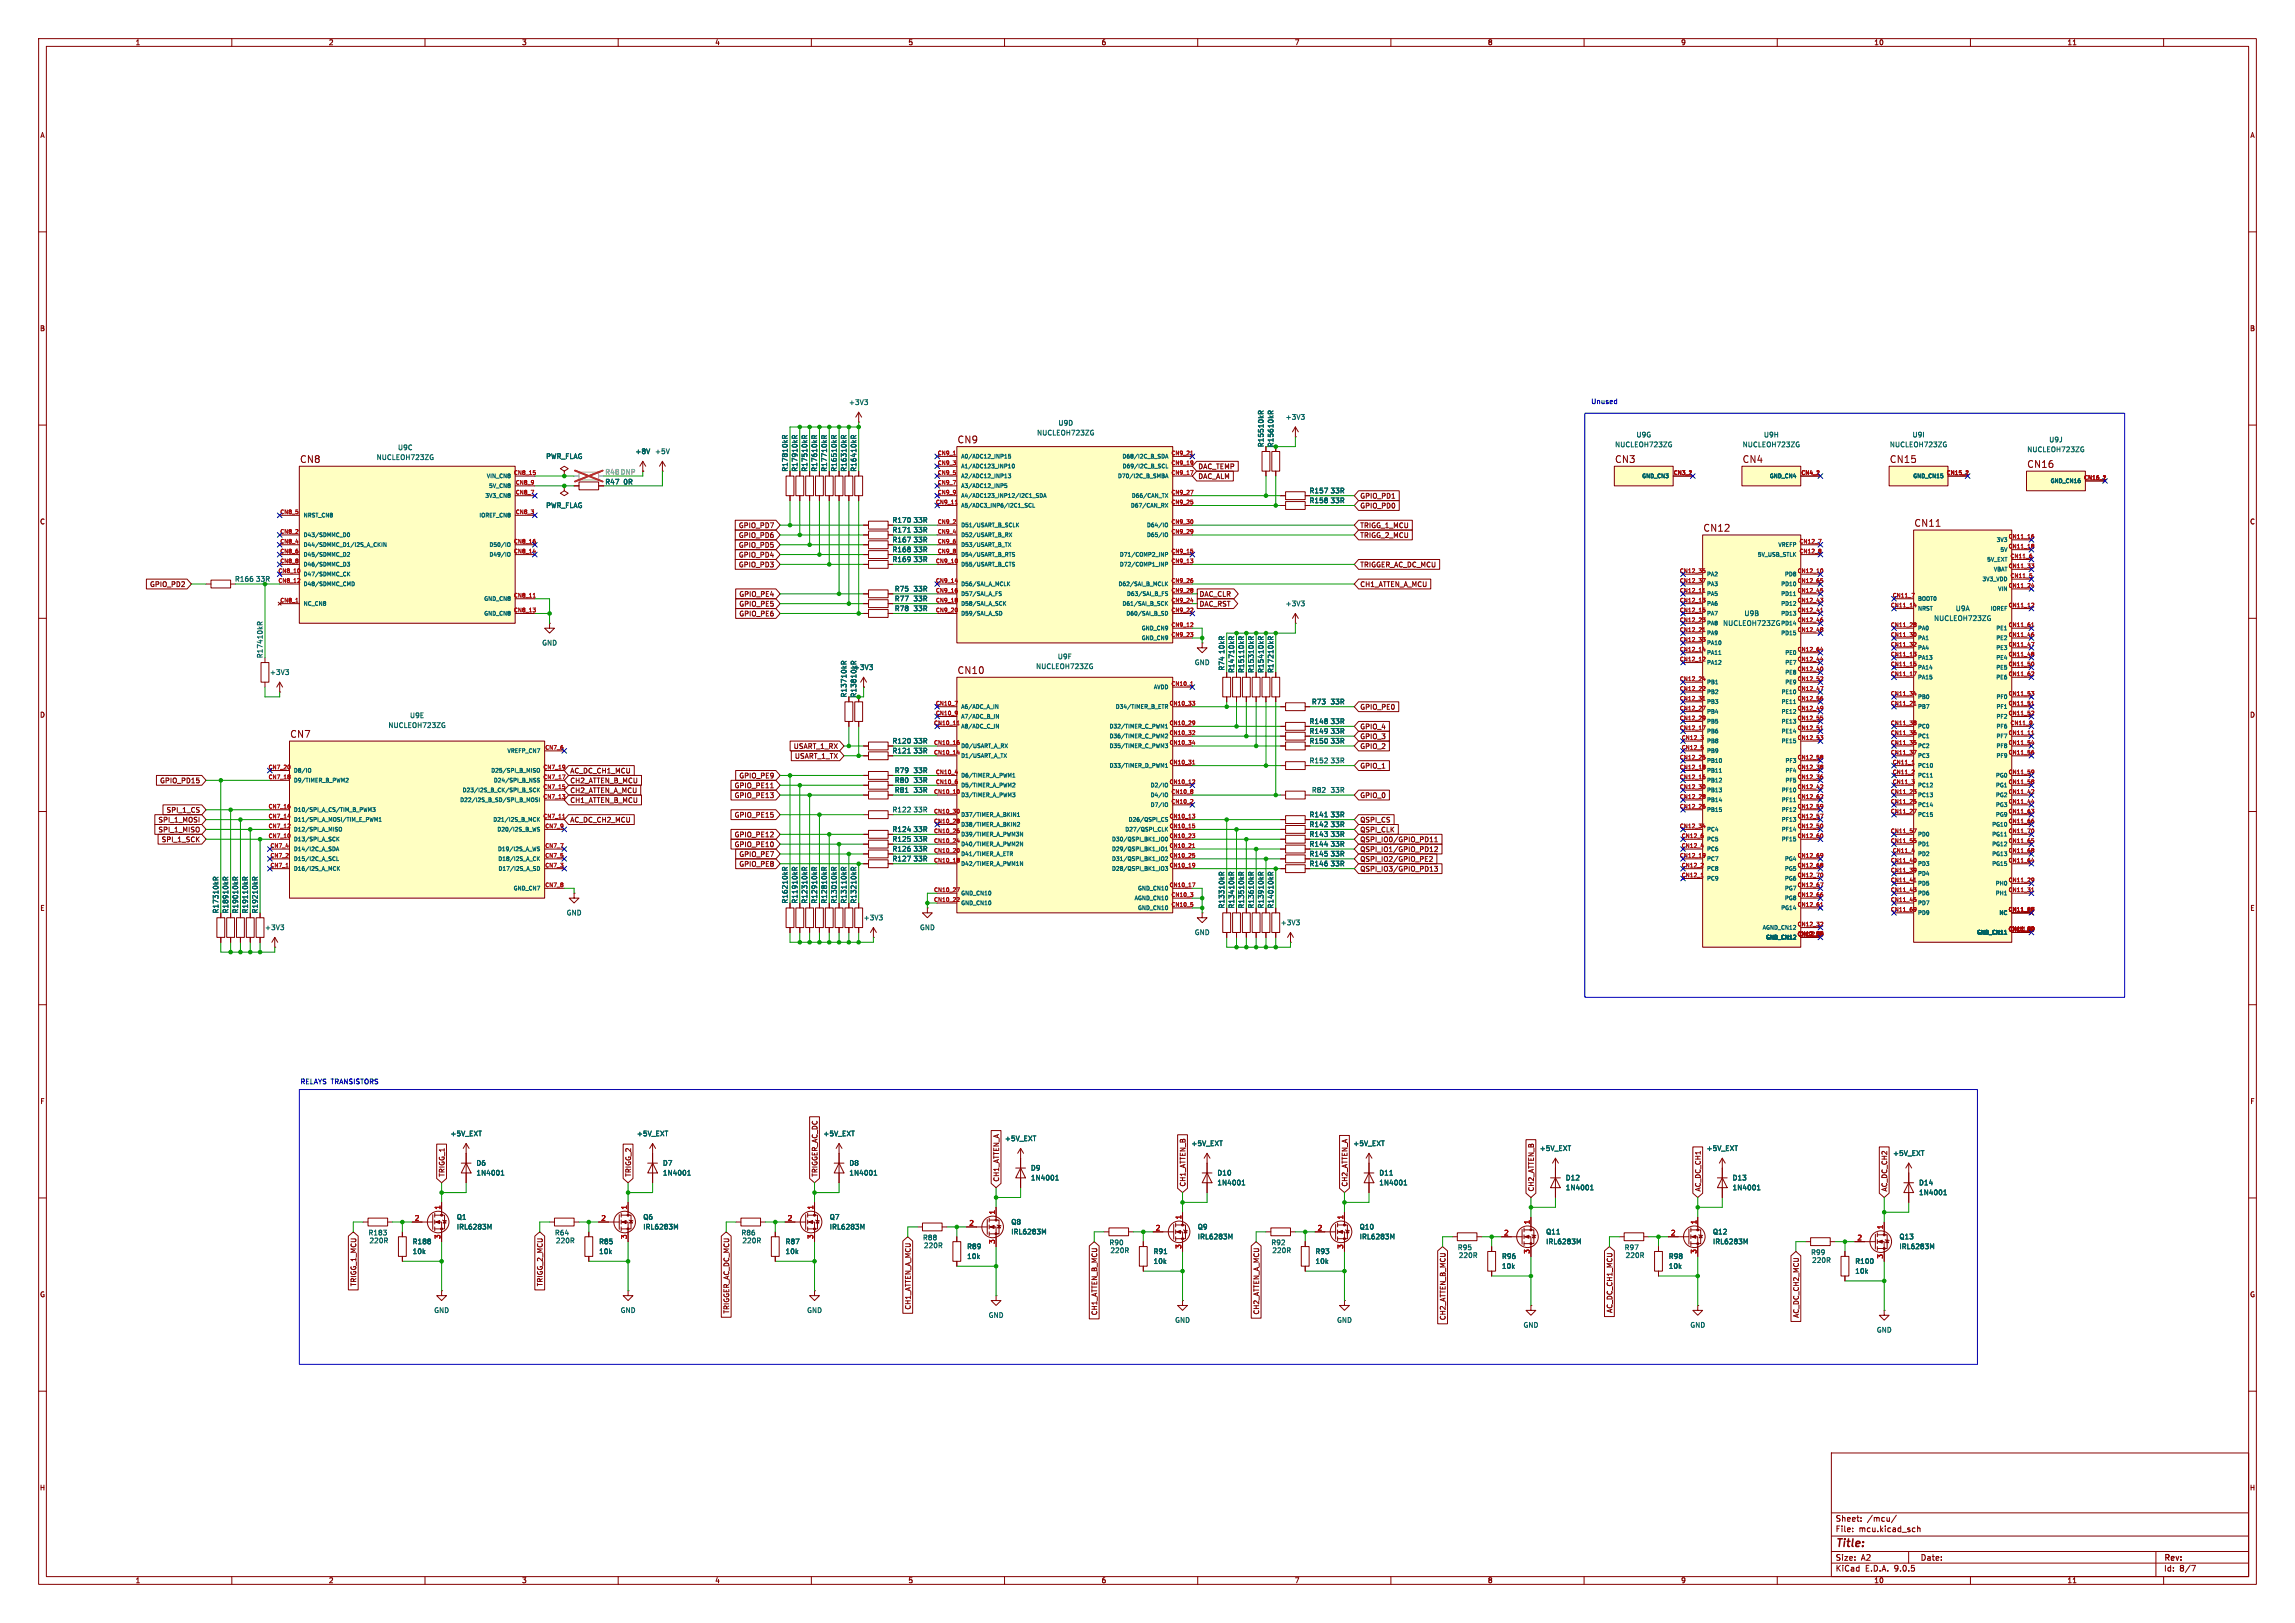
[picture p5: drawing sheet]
<svg xmlns="http://www.w3.org/2000/svg" width="594mm" height="420mm" viewBox="0 0 594 420" stroke-linecap="round" stroke-linejoin="round" font-family="sans-serif">
<defs><g id="words">
<text font-size="2.8" fill="#840000" x="475" y="400.9">Title:</text>
<g font-size="2.5" fill="#840000">
<text x="77.6" y="120">CN8</text>
<text x="247.8" y="114.9">CN9</text>
<text x="417.9" y="120">CN3</text>
<text x="451" y="120">CN4</text>
<text x="489.1" y="120">CN15</text>
<text x="524.6" y="121.3">CN16</text>
<text x="440.8" y="137.8">CN12</text>
<text x="495.4" y="136.5">CN11</text>
<text x="247.8" y="174.6">CN10</text>
<text x="75" y="191.1">CN7</text>
</g>
<g font-size="2.1" fill="#840000">
<text x="475" y="394">Sheet:</text>
<text x="483.2" y="394">/mcu/</text>
<text x="475" y="396.7">File:</text>
<text x="481.1" y="396.7">mcu.kicad_sch</text>
<text x="475" y="406.9">KiCad</text>
<text x="475" y="404.1">Size:</text>
<text x="481.7" y="404.1">A2</text>
<text x="482.7" y="406.9">E.D.A.</text>
<text x="490.3" y="406.9">9.0.5</text>
<text x="497" y="404.1">Date:</text>
<text x="560" y="404.3">Rev:</text>
<text x="560" y="406.9">Id:</text>
<text x="564.1" y="406.9">8/7</text>
</g>
<g font-size="1.8" fill="#840000">
<text x="35" y="11.9">1</text>
<text x="85" y="11.9">2</text>
<text x="135" y="11.9">3</text>
<text x="185" y="11.9">4</text>
<text x="235" y="11.9">5</text>
<text x="285" y="11.9">6</text>
<text x="335" y="11.9">7</text>
<text x="385" y="11.9">8</text>
<text x="435" y="11.9">9</text>
<text x="485" y="11.9">10</text>
<text x="535" y="11.9">11</text>
<text x="10.3" y="35.9">A</text>
<text x="582.3" y="35.9">A</text>
<text x="10.3" y="85.9">B</text>
<text x="582.3" y="85.9">B</text>
<text x="310" y="124.1">DAC_ALM</text>
<text x="310" y="121.6">DAC_TEMP</text>
<text x="351.9" y="129.2">GPIO_PD1</text>
<text x="351.9" y="131.8">GPIO_PD0</text>
<text x="10.3" y="135.9">C</text>
<text x="191.1" y="136.8">GPIO_PD7</text>
<text x="351.9" y="136.8">TRIGG_1_MCU</text>
<text x="582.3" y="135.9">C</text>
<text x="191.1" y="141.9">GPIO_PD5</text>
<text x="191.1" y="139.4">GPIO_PD6</text>
<text x="351.9" y="139.4">TRIGG_2_MCU</text>
<text x="191.1" y="147">GPIO_PD3</text>
<text x="191.1" y="144.5">GPIO_PD4</text>
<text x="351.9" y="147">TRIGGER_AC_DC_MCU</text>
<text x="38.7" y="152.1">GPIO_PD2</text>
<text x="191.2" y="154.6">GPIO_PE4</text>
<text x="310.4" y="154.6">DAC_CLR</text>
<text x="351.9" y="152.1">CH1_ATTEN_A_MCU</text>
<text x="191.2" y="159.7">GPIO_PE6</text>
<text x="191.2" y="157.2">GPIO_PE5</text>
<text x="310.4" y="157.2">DAC_RST</text>
<text x="10.3" y="185.9">D</text>
<text x="351.9" y="183.8">GPIO_PE0</text>
<text x="582.3" y="185.9">D</text>
<text x="351.9" y="188.9">GPIO_4</text>
<text x="351.9" y="191.5">GPIO_3</text>
<text x="205.3" y="194">USART_1_RX</text>
<text x="205.6" y="196.5">USART_1_TX</text>
<text x="351.9" y="194">GPIO_2</text>
<text x="41.3" y="202.9">GPIO_PD15</text>
<text x="147.5" y="200.3">AC_DC_CH1_MCU</text>
<text x="147.5" y="202.9">CH2_ATTEN_B_MCU</text>
<text x="191.2" y="201.6">GPIO_PE9</text>
<text x="351.9" y="199.1">GPIO_1</text>
<text x="147.5" y="208">CH1_ATTEN_B_MCU</text>
<text x="147.5" y="205.4">CH2_ATTEN_A_MCU</text>
<text x="190" y="204.2">GPIO_PE11</text>
<text x="190" y="206.7">GPIO_PE13</text>
<text x="351.9" y="206.7">GPIO_0</text>
<text x="40.9" y="213">SPI_1_MOSI</text>
<text x="40.9" y="215.6">SPI_1_MISO</text>
<text x="43" y="210.5">SPI_1_CS</text>
<text x="147.5" y="213">AC_DC_CH2_MCU</text>
<text x="190" y="211.8">GPIO_PE15</text>
<text x="351.9" y="215.6">QSPI_CLK</text>
<text x="351.9" y="213">QSPI_CS</text>
<text x="41.7" y="218.1">SPI_1_SCK</text>
<text x="190" y="219.4">GPIO_PE10</text>
<text x="190" y="216.9">GPIO_PE12</text>
<text x="191.2" y="221.9">GPIO_PE7</text>
<text x="351.9" y="220.7">QSPI_IO1/GPIO_PD12</text>
<text x="351.9" y="218.1">QSPI_IO0/GPIO_PD11</text>
<text x="191.2" y="224.5">GPIO_PE8</text>
<text x="351.9" y="225.7">QSPI_IO3/GPIO_PD13</text>
<text x="351.9" y="223.2">QSPI_IO2/GPIO_PE2</text>
<text x="10.3" y="235.9">E</text>
<text x="582.3" y="235.9">E</text>
<text x="10.3" y="285.9">F</text>
<text x="582.3" y="285.9">F</text>
<text x="115.3" y="304.6" transform="rotate(-90 115.3 304.6)">TRIGG_1</text>
<text x="163.5" y="304.6" transform="rotate(-90 163.5 304.6)">TRIGG_2</text>
<text x="211.8" y="304.6" transform="rotate(-90 211.8 304.6)">TRIGGER_AC_DC</text>
<text x="258.8" y="305.9" transform="rotate(-90 258.8 305.9)">CH1_ATTEN_A</text>
<text x="307" y="307.2" transform="rotate(-90 307 307.2)">CH1_ATTEN_B</text>
<text x="348.9" y="307.2" transform="rotate(-90 348.9 307.2)">CH2_ATTEN_A</text>
<text x="397.2" y="308.5" transform="rotate(-90 397.2 308.5)">CH2_ATTEN_B</text>
<text x="440.4" y="308.5" transform="rotate(-90 440.4 308.5)">AC_DC_CH1</text>
<text x="488.6" y="308.5" transform="rotate(-90 488.6 308.5)">AC_DC_CH2</text>
<text x="10.3" y="335.9">G</text>
<text x="92.4" y="333" transform="rotate(-90 92.4 333)">TRIGG_1_MCU</text>
<text x="140.7" y="333" transform="rotate(-90 140.7 333)">TRIGG_2_MCU</text>
<text x="582.3" y="335.9">G</text>
<text x="188.9" y="340.1" transform="rotate(-90 188.9 340.1)">TRIGGER_AC_DC_MCU</text>
<text x="235.9" y="339" transform="rotate(-90 235.9 339)">CH1_ATTEN_A_MCU</text>
<text x="284.2" y="340.5" transform="rotate(-90 284.2 340.5)">CH1_ATTEN_B_MCU</text>
<text x="326.1" y="340.3" transform="rotate(-90 326.1 340.3)">CH2_ATTEN_A_MCU</text>
<text x="374.3" y="341.8" transform="rotate(-90 374.3 341.8)">CH2_ATTEN_B_MCU</text>
<text x="417.5" y="339.9" transform="rotate(-90 417.5 339.9)">AC_DC_CH1_MCU</text>
<text x="465.8" y="341.1" transform="rotate(-90 465.8 341.1)">AC_DC_CH2_MCU</text>
<text x="10.2" y="385.9">H</text>
<text x="582.2" y="385.9">H</text>
<text x="35" y="409.9">1</text>
<text x="85" y="409.9">2</text>
<text x="135" y="409.9">3</text>
<text x="185" y="409.9">4</text>
<text x="235" y="409.9">5</text>
<text x="285" y="409.9">6</text>
<text x="335" y="409.9">7</text>
<text x="385" y="409.9">8</text>
<text x="435" y="409.9">9</text>
<text x="485" y="409.9">10</text>
<text x="535" y="409.9">11</text>
</g>
<g font-size="1.8" fill="#006464">
<text x="219.6" y="105">+3V3</text>
<text x="268.3" y="112.9">NUCLEOH723ZG</text>
<text x="273.8" y="110.3">U9D</text>
<text x="327.3" y="110.9" transform="rotate(-90 327.3 110.9)">10kR</text>
<text x="329.8" y="110.9" transform="rotate(-90 329.8 110.9)">10kR</text>
<text x="332.6" y="108.8">+3V3</text>
<text x="423.4" y="113.4">U9G</text>
<text x="456.4" y="113.4">U9H</text>
<text x="494.9" y="113.4">U9I</text>
<text x="97.4" y="119.2">NUCLEOH723ZG</text>
<text x="102.9" y="116.7">U9C</text>
<text x="141.2" y="119">PWR_FLAG</text>
<text x="164.3" y="117.7">+8V</text>
<text x="169.4" y="117.7">+5V</text>
<text x="204.1" y="117.3" transform="rotate(-90 204.1 117.3)">10kR</text>
<text x="206.6" y="117.3" transform="rotate(-90 206.6 117.3)">10kR</text>
<text x="209.1" y="117.3" transform="rotate(-90 209.1 117.3)">10kR</text>
<text x="211.7" y="117.3" transform="rotate(-90 211.7 117.3)">10kR</text>
<text x="214.2" y="117.3" transform="rotate(-90 214.2 117.3)">10kR</text>
<text x="216.8" y="117.3" transform="rotate(-90 216.8 117.3)">10kR</text>
<text x="219.3" y="117.3" transform="rotate(-90 219.3 117.3)">10kR</text>
<text x="221.8" y="117.3" transform="rotate(-90 221.8 117.3)">10kR</text>
<text x="327.3" y="115.8" transform="rotate(-90 327.3 115.8)">R155</text>
<text x="329.8" y="115.8" transform="rotate(-90 329.8 115.8)">R156</text>
<text x="417.9" y="115.9">NUCLEOH723ZG</text>
<text x="450.9" y="115.9">NUCLEOH723ZG</text>
<text x="489" y="115.9">NUCLEOH723ZG</text>
<text x="524.6" y="117.2">NUCLEOH723ZG</text>
<text x="530.3" y="114.7">U9J</text>
<text x="156.5" y="125.6">R47</text>
<text x="161.2" y="125.6">0R</text>
<text x="204.1" y="122.2" transform="rotate(-90 204.1 122.2)">R178</text>
<text x="206.6" y="122.2" transform="rotate(-90 206.6 122.2)">R179</text>
<text x="209.1" y="122.2" transform="rotate(-90 209.1 122.2)">R175</text>
<text x="211.7" y="122.2" transform="rotate(-90 211.7 122.2)">R176</text>
<text x="214.2" y="122.2" transform="rotate(-90 214.2 122.2)">R177</text>
<text x="216.8" y="122.2" transform="rotate(-90 216.8 122.2)">R165</text>
<text x="219.3" y="122.2" transform="rotate(-90 219.3 122.2)">R163</text>
<text x="221.8" y="122.2" transform="rotate(-90 221.8 122.2)">R164</text>
<text x="141.2" y="131.7">PWR_FLAG</text>
<text x="338.8" y="127.9">R157</text>
<text x="338.8" y="130.4">R158</text>
<text x="344.3" y="127.9">33R</text>
<text x="344.3" y="130.4">33R</text>
<text x="230.9" y="135.5">R170</text>
<text x="236.3" y="135.5">33R</text>
<text x="230.9" y="138">R171</text>
<text x="230.9" y="143.1">R168</text>
<text x="230.9" y="140.6">R167</text>
<text x="236.3" y="138">33R</text>
<text x="236.3" y="143.1">33R</text>
<text x="236.3" y="140.6">33R</text>
<text x="230.9" y="145.6">R169</text>
<text x="236.3" y="145.6">33R</text>
<text x="60.7" y="150.7">R166</text>
<text x="66.1" y="150.7">33R</text>
<text x="231.5" y="153.3">R75</text>
<text x="231.5" y="155.8">R77</text>
<text x="236.3" y="153.3">33R</text>
<text x="236.3" y="155.8">33R</text>
<text x="231.5" y="158.3">R78</text>
<text x="236.3" y="158.3">33R</text>
<text x="332.6" y="157.1">+3V3</text>
<text x="451.4" y="159.6">U9B</text>
<text x="500.5" y="160.9">NUCLEOH723ZG</text>
<text x="506.1" y="158.3">U9A</text>
<text x="68.2" y="165.5" transform="rotate(-90 68.2 165.5)">10kR</text>
<text x="140.2" y="167.2">GND</text>
<text x="445.8" y="162.2">NUCLEOH723ZG</text>
<text x="68.2" y="170.4" transform="rotate(-90 68.2 170.4)">R174</text>
<text x="220.9" y="173.6">+3V3</text>
<text x="268" y="173.3">NUCLEOH723ZG</text>
<text x="273.7" y="170.8">U9F</text>
<text x="309.1" y="172.3">GND</text>
<text x="317.1" y="173.7" transform="rotate(-90 317.1 173.7)">R74</text>
<text x="317.1" y="169.3" transform="rotate(-90 317.1 169.3)">10kR</text>
<text x="319.6" y="169.3" transform="rotate(-90 319.6 169.3)">10kR</text>
<text x="322.2" y="169.3" transform="rotate(-90 322.2 169.3)">10kR</text>
<text x="324.7" y="169.3" transform="rotate(-90 324.7 169.3)">10kR</text>
<text x="327.3" y="169.3" transform="rotate(-90 327.3 169.3)">10kR</text>
<text x="329.8" y="169.3" transform="rotate(-90 329.8 169.3)">10kR</text>
<text x="69.7" y="174.9">+3V3</text>
<text x="219.3" y="175.7" transform="rotate(-90 219.3 175.7)">10kR</text>
<text x="221.8" y="175.7" transform="rotate(-90 221.8 175.7)">10kR</text>
<text x="319.6" y="174.3" transform="rotate(-90 319.6 174.3)">R147</text>
<text x="322.2" y="174.3" transform="rotate(-90 322.2 174.3)">R151</text>
<text x="324.7" y="174.3" transform="rotate(-90 324.7 174.3)">R153</text>
<text x="327.3" y="174.3" transform="rotate(-90 327.3 174.3)">R154</text>
<text x="329.8" y="174.3" transform="rotate(-90 329.8 174.3)">R172</text>
<text x="219.3" y="180.6" transform="rotate(-90 219.3 180.6)">R137</text>
<text x="221.8" y="180.6" transform="rotate(-90 221.8 180.6)">R138</text>
<text x="339.4" y="182.5">R73</text>
<text x="344.3" y="182.5">33R</text>
<text x="100.4" y="188.6">NUCLEOH723ZG</text>
<text x="106" y="186">U9E</text>
<text x="338.8" y="187.6">R148</text>
<text x="338.8" y="190.1">R149</text>
<text x="344.3" y="187.6">33R</text>
<text x="344.3" y="190.1">33R</text>
<text x="230.9" y="192.6">R120</text>
<text x="230.9" y="195.2">R121</text>
<text x="236.3" y="192.6">33R</text>
<text x="236.3" y="195.2">33R</text>
<text x="338.8" y="192.6">R150</text>
<text x="338.8" y="197.7">R152</text>
<text x="344.3" y="192.6">33R</text>
<text x="344.3" y="197.7">33R</text>
<text x="231.5" y="202.8">R80</text>
<text x="231.5" y="200.3">R79</text>
<text x="236.3" y="202.8">33R</text>
<text x="236.3" y="200.3">33R</text>
<text x="231.5" y="205.3">R81</text>
<text x="236.3" y="205.3">33R</text>
<text x="339.4" y="205.3">R82</text>
<text x="344.3" y="205.3">33R</text>
<text x="230.9" y="215.5">R124</text>
<text x="230.9" y="210.4">R122</text>
<text x="236.3" y="215.5">33R</text>
<text x="236.3" y="210.4">33R</text>
<text x="338.8" y="211.7">R141</text>
<text x="338.8" y="214.2">R142</text>
<text x="344.3" y="211.7">33R</text>
<text x="344.3" y="214.2">33R</text>
<text x="230.9" y="220.6">R126</text>
<text x="230.9" y="218">R125</text>
<text x="236.3" y="220.6">33R</text>
<text x="236.3" y="218">33R</text>
<text x="338.8" y="216.8">R143</text>
<text x="338.8" y="219.3">R144</text>
<text x="338.8" y="221.8">R145</text>
<text x="344.3" y="216.8">33R</text>
<text x="344.3" y="219.3">33R</text>
<text x="344.3" y="221.8">33R</text>
<text x="230.9" y="223.1">R127</text>
<text x="236.3" y="223.1">33R</text>
<text x="338.8" y="224.4">R146</text>
<text x="344.3" y="224.4">33R</text>
<text x="56.7" y="231.6" transform="rotate(-90 56.7 231.6)">10kR</text>
<text x="59.3" y="231.6" transform="rotate(-90 59.3 231.6)">10kR</text>
<text x="61.8" y="231.6" transform="rotate(-90 61.8 231.6)">10kR</text>
<text x="64.4" y="231.6" transform="rotate(-90 64.4 231.6)">10kR</text>
<text x="66.9" y="231.6" transform="rotate(-90 66.9 231.6)">10kR</text>
<text x="204.1" y="233.9" transform="rotate(-90 204.1 233.9)">R162</text>
<text x="204.1" y="229" transform="rotate(-90 204.1 229)">10kR</text>
<text x="206.6" y="233.9" transform="rotate(-90 206.6 233.9)">R119</text>
<text x="206.6" y="229" transform="rotate(-90 206.6 229)">10kR</text>
<text x="209.1" y="233.9" transform="rotate(-90 209.1 233.9)">R123</text>
<text x="209.1" y="229" transform="rotate(-90 209.1 229)">10kR</text>
<text x="211.7" y="233.9" transform="rotate(-90 211.7 233.9)">R129</text>
<text x="211.7" y="229" transform="rotate(-90 211.7 229)">10kR</text>
<text x="214.2" y="233.9" transform="rotate(-90 214.2 233.9)">R128</text>
<text x="214.2" y="229" transform="rotate(-90 214.2 229)">10kR</text>
<text x="216.8" y="233.9" transform="rotate(-90 216.8 233.9)">R130</text>
<text x="216.8" y="229" transform="rotate(-90 216.8 229)">10kR</text>
<text x="219.3" y="233.9" transform="rotate(-90 219.3 233.9)">R131</text>
<text x="219.3" y="229" transform="rotate(-90 219.3 229)">10kR</text>
<text x="221.8" y="233.9" transform="rotate(-90 221.8 233.9)">R132</text>
<text x="221.8" y="229" transform="rotate(-90 221.8 229)">10kR</text>
<text x="317.1" y="230.3" transform="rotate(-90 317.1 230.3)">10kR</text>
<text x="319.6" y="230.3" transform="rotate(-90 319.6 230.3)">10kR</text>
<text x="322.2" y="230.3" transform="rotate(-90 322.2 230.3)">10kR</text>
<text x="324.7" y="230.3" transform="rotate(-90 324.7 230.3)">10kR</text>
<text x="327.3" y="230.3" transform="rotate(-90 327.3 230.3)">10kR</text>
<text x="329.8" y="230.3" transform="rotate(-90 329.8 230.3)">10kR</text>
<text x="56.7" y="236.5" transform="rotate(-90 56.7 236.5)">R173</text>
<text x="59.3" y="236.5" transform="rotate(-90 59.3 236.5)">R189</text>
<text x="61.8" y="236.5" transform="rotate(-90 61.8 236.5)">R190</text>
<text x="64.4" y="236.5" transform="rotate(-90 64.4 236.5)">R191</text>
<text x="66.9" y="236.5" transform="rotate(-90 66.9 236.5)">R192</text>
<text x="146.6" y="237.1">GND</text>
<text x="223.4" y="238.4">+3V3</text>
<text x="317.1" y="235.2" transform="rotate(-90 317.1 235.2)">R133</text>
<text x="319.6" y="235.2" transform="rotate(-90 319.6 235.2)">R134</text>
<text x="322.2" y="235.2" transform="rotate(-90 322.2 235.2)">R135</text>
<text x="324.7" y="235.2" transform="rotate(-90 324.7 235.2)">R136</text>
<text x="327.3" y="235.2" transform="rotate(-90 327.3 235.2)">R139</text>
<text x="329.8" y="235.2" transform="rotate(-90 329.8 235.2)">R140</text>
<text x="331.4" y="239.6">+3V3</text>
<text x="68.5" y="240.9">+3V3</text>
<text x="238" y="240.9">GND</text>
<text x="309.1" y="242.2">GND</text>
<text x="116.5" y="294.2">+5V_EXT</text>
<text x="164.7" y="294.2">+5V_EXT</text>
<text x="213" y="294.2">+5V_EXT</text>
<text x="260" y="295.5">+5V_EXT</text>
<text x="308.2" y="296.8">+5V_EXT</text>
<text x="350.1" y="296.8">+5V_EXT</text>
<text x="398.4" y="298">+5V_EXT</text>
<text x="441.6" y="298">+5V_EXT</text>
<text x="489.8" y="299.3">+5V_EXT</text>
<text x="123.2" y="301.9">D6</text>
<text x="123.2" y="304.4">1N4001</text>
<text x="171.5" y="301.9">D7</text>
<text x="171.5" y="304.4">1N4001</text>
<text x="219.7" y="301.9">D8</text>
<text x="219.7" y="304.4">1N4001</text>
<text x="266.7" y="303.1">D9</text>
<text x="266.7" y="305.7">1N4001</text>
<text x="315" y="304.4">D10</text>
<text x="356.9" y="304.4">D11</text>
<text x="405.1" y="305.7">D12</text>
<text x="448.3" y="305.7">D13</text>
<text x="315" y="306.9">1N4001</text>
<text x="356.9" y="306.9">1N4001</text>
<text x="405.1" y="308.2">1N4001</text>
<text x="448.3" y="308.2">1N4001</text>
<text x="496.6" y="306.9">D14</text>
<text x="496.6" y="309.5">1N4001</text>
<text x="118.1" y="315.8">Q1</text>
<text x="166.4" y="315.8">Q6</text>
<text x="214.6" y="315.8">Q7</text>
<text x="261.6" y="317.1">Q8</text>
<text x="95.3" y="319.9">R183</text>
<text x="95.5" y="321.9">220R</text>
<text x="106.7" y="322.2">R188</text>
<text x="118.1" y="318.4">IRL6283M</text>
<text x="143.5" y="319.9">R64</text>
<text x="143.8" y="321.9">220R</text>
<text x="154.9" y="322.2">R85</text>
<text x="166.4" y="318.4">IRL6283M</text>
<text x="191.8" y="319.9">R86</text>
<text x="192" y="321.9">220R</text>
<text x="203.2" y="322.2">R87</text>
<text x="214.6" y="318.4">IRL6283M</text>
<text x="238.8" y="321.2">R88</text>
<text x="239" y="323.2">220R</text>
<text x="250.2" y="323.4">R89</text>
<text x="261.6" y="319.6">IRL6283M</text>
<text x="287" y="322.4">R90</text>
<text x="309.9" y="320.9">IRL6283M</text>
<text x="309.9" y="318.4">Q9</text>
<text x="328.9" y="322.4">R92</text>
<text x="351.8" y="318.4">Q10</text>
<text x="351.8" y="320.9">IRL6283M</text>
<text x="377.2" y="323.7">R95</text>
<text x="400.1" y="319.6">Q11</text>
<text x="400.1" y="322.2">IRL6283M</text>
<text x="420.4" y="323.7">R97</text>
<text x="443.2" y="319.6">Q12</text>
<text x="443.2" y="322.2">IRL6283M</text>
<text x="491.5" y="320.9">Q13</text>
<text x="491.5" y="323.4">IRL6283M</text>
<text x="106.7" y="324.7">10k</text>
<text x="154.9" y="324.7">10k</text>
<text x="203.2" y="324.7">10k</text>
<text x="250.2" y="326">10k</text>
<text x="287.3" y="324.5">220R</text>
<text x="298.5" y="327.3">10k</text>
<text x="298.5" y="324.7">R91</text>
<text x="329.2" y="324.5">220R</text>
<text x="340.4" y="327.3">10k</text>
<text x="340.4" y="324.7">R93</text>
<text x="377.5" y="325.7">220R</text>
<text x="388.6" y="328.5">10k</text>
<text x="388.6" y="326">R96</text>
<text x="420.6" y="325.7">220R</text>
<text x="431.8" y="328.5">10k</text>
<text x="431.8" y="326">R98</text>
<text x="468.6" y="325">R99</text>
<text x="468.9" y="327">220R</text>
<text x="480.1" y="327.3">R100</text>
<text x="480.1" y="329.8">10k</text>
<text x="112.3" y="340">GND</text>
<text x="160.5" y="340">GND</text>
<text x="208.8" y="340">GND</text>
<text x="255.8" y="341.2">GND</text>
<text x="304" y="342.5">GND</text>
<text x="345.9" y="342.5">GND</text>
<text x="394.2" y="343.8">GND</text>
<text x="437.4" y="343.8">GND</text>
<text x="485.6" y="345">GND</text>
</g>
<g font-size="1.8" fill="#0000c2">
<text x="411.7" y="104.8">Unused</text>
<text x="77.7" y="280.8">RELAYS TRANSISTORS</text>
</g>
<text font-size="1.8" fill="#989898" x="156.5" y="123">R48 DNP</text>
<g font-size="1.8" fill="#a90000">
<text x="107.2" y="316">2</text>
<text x="114" y="313.1" transform="rotate(-90 114 313.1)">1</text>
<text x="155.5" y="316">2</text>
<text x="162.3" y="313.1" transform="rotate(-90 162.3 313.1)">1</text>
<text x="203.8" y="316">2</text>
<text x="210.6" y="313.1" transform="rotate(-90 210.6 313.1)">1</text>
<text x="250.8" y="317.2">2</text>
<text x="257.6" y="314.4" transform="rotate(-90 257.6 314.4)">1</text>
<text x="305.8" y="315.7" transform="rotate(-90 305.8 315.7)">1</text>
<text x="347.7" y="315.7" transform="rotate(-90 347.7 315.7)">1</text>
<text x="396" y="316.9" transform="rotate(-90 396 316.9)">1</text>
<text x="439.2" y="316.9" transform="rotate(-90 439.2 316.9)">1</text>
<text x="114" y="320.7" transform="rotate(-90 114 320.7)">3</text>
<text x="162.3" y="320.7" transform="rotate(-90 162.3 320.7)">3</text>
<text x="210.6" y="320.7" transform="rotate(-90 210.6 320.7)">3</text>
<text x="257.6" y="322" transform="rotate(-90 257.6 322)">3</text>
<text x="299" y="318.5">2</text>
<text x="305.8" y="323.3" transform="rotate(-90 305.8 323.3)">3</text>
<text x="340.9" y="318.5">2</text>
<text x="347.7" y="323.3" transform="rotate(-90 347.7 323.3)">3</text>
<text x="389.2" y="319.8">2</text>
<text x="432.4" y="319.8">2</text>
<text x="480.6" y="321.1">2</text>
<text x="487.4" y="318.2" transform="rotate(-90 487.4 318.2)">1</text>
<text x="396" y="324.6" transform="rotate(-90 396 324.6)">3</text>
<text x="439.2" y="324.6" transform="rotate(-90 439.2 324.6)">3</text>
<text x="487.4" y="325.8" transform="rotate(-90 487.4 325.8)">3</text>
</g>
<g font-size="1.4" fill="#a90000">
<text x="242.6" y="117.9">CN9_1</text>
<text x="303.1" y="117.9">CN9_21</text>
<text x="132.9" y="122.9">CN8_15</text>
<text x="133.4" y="125.5">CN8_9</text>
<text x="242.6" y="120.4">CN9_3</text>
<text x="242.6" y="122.9">CN9_5</text>
<text x="242.6" y="125.5">CN9_7</text>
<text x="303.1" y="120.4">CN9_19</text>
<text x="303.1" y="122.9">CN9_17</text>
<text x="433.1" y="122.9">CN3_1</text>
<text x="436.7" y="122.9">2</text>
<text x="466.1" y="122.9">CN4_1</text>
<text x="469.7" y="122.9">2</text>
<text x="503.7" y="122.9">CN15_1</text>
<text x="508.1" y="122.9">2</text>
<text x="539.3" y="124.2">CN16_1</text>
<text x="543.7" y="124.2">2</text>
<text x="133.4" y="128">CN8_7</text>
<text x="242.1" y="130.6">CN9_11</text>
<text x="242.6" y="128">CN9_9</text>
<text x="303.1" y="128">CN9_27</text>
<text x="303.1" y="130.6">CN9_25</text>
<text x="72.4" y="133.1">CN8_5</text>
<text x="133.4" y="133.1">CN8_3</text>
<text x="242.6" y="135.6">CN9_2</text>
<text x="303.1" y="135.6">CN9_30</text>
<text x="72.4" y="138.2">CN8_2</text>
<text x="72.4" y="140.7">CN8_4</text>
<text x="72.4" y="143.3">CN8_6</text>
<text x="132.9" y="140.7">CN8_16</text>
<text x="132.9" y="143.3">CN8_14</text>
<text x="242.6" y="138.2">CN9_4</text>
<text x="242.6" y="140.7">CN9_6</text>
<text x="242.6" y="143.3">CN9_8</text>
<text x="303.1" y="138.2">CN9_29</text>
<text x="303.1" y="143.3">CN9_15</text>
<text x="465.6" y="140.7">CN12_7</text>
<text x="465.6" y="143.3">CN12_8</text>
<text x="519.8" y="139.4">CN11_16</text>
<text x="519.8" y="142">CN11_18</text>
<text x="71.9" y="148.3">CN8_10</text>
<text x="72.4" y="145.8">CN8_8</text>
<text x="242.1" y="145.8">CN9_10</text>
<text x="303.1" y="145.8">CN9_13</text>
<text x="434.7" y="148.3">CN12_35</text>
<text x="465.1" y="148.3">CN12_10</text>
<text x="519.8" y="147.1">CN11_33</text>
<text x="520.2" y="144.5">CN11_6</text>
<text x="520.2" y="149.6">CN11_5</text>
<text x="71.9" y="150.9">CN8_12</text>
<text x="72.4" y="156">CN8_1</text>
<text x="132.9" y="154.7">CN8_11</text>
<text x="242.1" y="150.9">CN9_14</text>
<text x="242.1" y="153.4">CN9_16</text>
<text x="242.1" y="156">CN9_18</text>
<text x="303.1" y="150.9">CN9_26</text>
<text x="303.1" y="153.4">CN9_28</text>
<text x="303.1" y="156">CN9_24</text>
<text x="434.7" y="150.9">CN12_37</text>
<text x="434.7" y="153.4">CN12_11</text>
<text x="434.7" y="156">CN12_13</text>
<text x="465.1" y="150.9">CN12_65</text>
<text x="465.1" y="153.4">CN12_45</text>
<text x="465.1" y="156">CN12_43</text>
<text x="489.8" y="154.7">CN11_7</text>
<text x="519.8" y="152.1">CN11_24</text>
<text x="132.9" y="158.5">CN8_13</text>
<text x="242.1" y="158.5">CN9_20</text>
<text x="303.1" y="158.5">CN9_22</text>
<text x="434.7" y="158.5">CN12_15</text>
<text x="434.7" y="161">CN12_23</text>
<text x="465.1" y="158.5">CN12_41</text>
<text x="465.1" y="161">CN12_46</text>
<text x="489.3" y="157.2">CN11_14</text>
<text x="519.8" y="157.2">CN11_12</text>
<text x="303.1" y="162.3">CN9_12</text>
<text x="303.1" y="164.8">CN9_23</text>
<text x="434.7" y="163.6">CN12_21</text>
<text x="434.7" y="166.1">CN12_33</text>
<text x="465.1" y="163.6">CN12_48</text>
<text x="489.3" y="162.3">CN11_28</text>
<text x="489.3" y="164.8">CN11_30</text>
<text x="489.3" y="167.4">CN11_32</text>
<text x="519.8" y="162.3">CN11_61</text>
<text x="519.8" y="164.8">CN11_46</text>
<text x="519.8" y="167.4">CN11_47</text>
<text x="434.7" y="168.7">CN12_14</text>
<text x="434.7" y="171.2">CN12_12</text>
<text x="465.1" y="168.7">CN12_64</text>
<text x="465.1" y="171.2">CN12_44</text>
<text x="465.1" y="173.7">CN12_40</text>
<text x="489.3" y="169.9">CN11_13</text>
<text x="489.3" y="172.5">CN11_15</text>
<text x="519.8" y="169.9">CN11_48</text>
<text x="519.8" y="172.5">CN11_50</text>
<text x="303.1" y="177.5">CN10_1</text>
<text x="434.7" y="176.3">CN12_24</text>
<text x="434.7" y="178.8">CN12_22</text>
<text x="465.1" y="176.3">CN12_52</text>
<text x="465.1" y="178.8">CN12_47</text>
<text x="489.3" y="175">CN11_17</text>
<text x="519.8" y="175">CN11_62</text>
<text x="242.1" y="182.6">CN10_7</text>
<text x="242.1" y="185.2">CN10_9</text>
<text x="302.6" y="182.6">CN10_33</text>
<text x="434.7" y="181.4">CN12_31</text>
<text x="434.7" y="183.9">CN12_27</text>
<text x="465.1" y="181.4">CN12_56</text>
<text x="465.1" y="183.9">CN12_49</text>
<text x="489.3" y="180.1">CN11_34</text>
<text x="489.3" y="182.6">CN11_21</text>
<text x="519.8" y="180.1">CN11_53</text>
<text x="519.8" y="182.6">CN11_51</text>
<text x="519.8" y="185.2">CN11_52</text>
<text x="241.6" y="187.7">CN10_11</text>
<text x="302.6" y="187.7">CN10_29</text>
<text x="302.6" y="190.2">CN10_32</text>
<text x="434.7" y="186.4">CN12_29</text>
<text x="434.7" y="189">CN12_17</text>
<text x="435.1" y="191.5">CN12_3</text>
<text x="465.1" y="186.4">CN12_55</text>
<text x="465.1" y="189">CN12_51</text>
<text x="465.1" y="191.5">CN12_53</text>
<text x="489.3" y="187.7">CN11_38</text>
<text x="489.3" y="190.2">CN11_36</text>
<text x="519.8" y="190.2">CN11_11</text>
<text x="520.2" y="187.7">CN11_9</text>
<text x="141" y="194.1">CN7_6</text>
<text x="241.6" y="192.8">CN10_16</text>
<text x="241.6" y="195.3">CN10_14</text>
<text x="302.6" y="192.8">CN10_34</text>
<text x="302.6" y="197.9">CN10_31</text>
<text x="434.7" y="196.6">CN12_25</text>
<text x="435.1" y="194.1">CN12_5</text>
<text x="465.1" y="196.6">CN12_58</text>
<text x="489.3" y="192.8">CN11_35</text>
<text x="489.3" y="195.3">CN11_37</text>
<text x="489.8" y="197.9">CN11_1</text>
<text x="519.8" y="192.8">CN11_54</text>
<text x="519.8" y="195.3">CN11_56</text>
<text x="69.4" y="199.1">CN7_20</text>
<text x="69.4" y="201.7">CN7_18</text>
<text x="140.5" y="199.1">CN7_19</text>
<text x="140.5" y="201.7">CN7_17</text>
<text x="242.1" y="200.4">CN10_4</text>
<text x="242.1" y="202.9">CN10_6</text>
<text x="302.6" y="202.9">CN10_12</text>
<text x="434.7" y="199.1">CN12_18</text>
<text x="434.7" y="201.7">CN12_16</text>
<text x="465.1" y="199.1">CN12_38</text>
<text x="465.1" y="201.7">CN12_36</text>
<text x="489.8" y="200.4">CN11_2</text>
<text x="489.8" y="202.9">CN11_3</text>
<text x="519.8" y="200.4">CN11_59</text>
<text x="519.8" y="202.9">CN11_58</text>
<text x="69.4" y="209.3">CN7_16</text>
<text x="140.5" y="204.2">CN7_15</text>
<text x="140.5" y="206.8">CN7_13</text>
<text x="241.6" y="205.5">CN10_10</text>
<text x="303.1" y="205.5">CN10_8</text>
<text x="303.1" y="208">CN10_2</text>
<text x="434.7" y="204.2">CN12_30</text>
<text x="434.7" y="206.8">CN12_28</text>
<text x="434.7" y="209.3">CN12_26</text>
<text x="465.1" y="204.2">CN12_42</text>
<text x="465.1" y="206.8">CN12_62</text>
<text x="465.1" y="209.3">CN12_59</text>
<text x="489.3" y="205.5">CN11_23</text>
<text x="489.3" y="208">CN11_25</text>
<text x="519.8" y="205.5">CN11_42</text>
<text x="519.8" y="208">CN11_44</text>
<text x="69.4" y="211.8">CN7_14</text>
<text x="69.4" y="214.4">CN7_12</text>
<text x="140.5" y="211.8">CN7_11</text>
<text x="141" y="214.4">CN7_9</text>
<text x="241.6" y="210.6">CN10_30</text>
<text x="241.6" y="213.1">CN10_28</text>
<text x="241.6" y="215.6">CN10_26</text>
<text x="302.6" y="211.8">CN10_13</text>
<text x="302.6" y="214.4">CN10_15</text>
<text x="434.7" y="214.4">CN12_34</text>
<text x="465.1" y="211.8">CN12_57</text>
<text x="465.1" y="214.4">CN12_50</text>
<text x="489.3" y="210.6">CN11_27</text>
<text x="489.3" y="215.6">CN11_57</text>
<text x="519.8" y="210.6">CN11_63</text>
<text x="519.8" y="213.1">CN11_66</text>
<text x="519.8" y="215.6">CN11_70</text>
<text x="69.4" y="216.9">CN7_10</text>
<text x="69.9" y="219.5">CN7_4</text>
<text x="69.9" y="222">CN7_2</text>
<text x="141" y="219.5">CN7_7</text>
<text x="141" y="222">CN7_5</text>
<text x="241.6" y="218.2">CN10_24</text>
<text x="241.6" y="220.7">CN10_20</text>
<text x="302.6" y="216.9">CN10_23</text>
<text x="302.6" y="219.5">CN10_21</text>
<text x="302.6" y="222">CN10_25</text>
<text x="434.7" y="222">CN12_19</text>
<text x="435.1" y="216.9">CN12_6</text>
<text x="435.1" y="219.5">CN12_4</text>
<text x="465.1" y="216.9">CN12_60</text>
<text x="465.1" y="222">CN12_69</text>
<text x="489.3" y="218.2">CN11_55</text>
<text x="489.8" y="220.7">CN11_4</text>
<text x="519.8" y="218.2">CN11_65</text>
<text x="519.8" y="220.7">CN11_68</text>
<text x="69.9" y="224.5">CN7_1</text>
<text x="141" y="224.5">CN7_3</text>
<text x="241.6" y="223.3">CN10_18</text>
<text x="302.6" y="224.5">CN10_19</text>
<text x="435.1" y="224.5">CN12_2</text>
<text x="435.1" y="227.1">CN12_1</text>
<text x="465.1" y="224.5">CN12_68</text>
<text x="465.1" y="227.1">CN12_70</text>
<text x="489.3" y="223.3">CN11_40</text>
<text x="489.3" y="225.8">CN11_39</text>
<text x="519.8" y="223.3">CN11_64</text>
<text x="141" y="229.6">CN7_8</text>
<text x="241.6" y="230.9">CN10_27</text>
<text x="241.6" y="233.4">CN10_22</text>
<text x="302.6" y="229.6">CN10_17</text>
<text x="303.1" y="232.2">CN10_3</text>
<text x="465.1" y="229.6">CN12_67</text>
<text x="465.1" y="232.2">CN12_66</text>
<text x="489.3" y="228.3">CN11_41</text>
<text x="489.3" y="230.9">CN11_43</text>
<text x="489.3" y="233.4">CN11_45</text>
<text x="519.8" y="228.3">CN11_29</text>
<text x="519.8" y="230.9">CN11_31</text>
<text x="303.1" y="234.7">CN10_5</text>
<text x="465.1" y="234.7">CN12_61</text>
<text x="465.1" y="239.8">CN12_32</text>
<text x="489.3" y="236">CN11_69</text>
<text x="519.8" y="236">CN11_10</text>
<text x="465.1" y="242.3">CN12_39</text>
<text x="465.6" y="242.3">CN12_9</text>
<text x="519.8" y="241">CN11_22</text>
<text x="520.2" y="241">CN11_8</text>
</g>
<g font-size="1.4" fill="#006464">
<text x="248.7" y="118.8">A0/ADC12_INP15</text>
<text x="290.4" y="118.8">D68/I2C_B_SDA</text>
<text x="125.8" y="123.9">VIN_CN8</text>
<text x="248.7" y="121.4">A1/ADC123_INP10</text>
<text x="248.7" y="123.9">A2/ADC12_INP13</text>
<text x="289.2" y="123.9">D70/I2C_B_SMBA</text>
<text x="290.4" y="121.4">D69/I2C_B_SCL</text>
<text x="424.9" y="123.9">GND_CN3</text>
<text x="457.9" y="123.9">GND_CN4</text>
<text x="495" y="123.9">GND_CN15</text>
<text x="530.6" y="125.2">GND_CN16</text>
<text x="125.5" y="129">3V3_CN8</text>
<text x="126.4" y="126.5">5V_CN8</text>
<text x="248.7" y="126.5">A3/ADC12_INP5</text>
<text x="248.7" y="129">A4/ADC123_INP12/I2C1_SDA</text>
<text x="248.7" y="131.5">A5/ADC3_INP6/I2C1_SCL</text>
<text x="292.5" y="131.5">D67/CAN_RX</text>
<text x="292.8" y="129">D66/CAN_TX</text>
<text x="78.5" y="134.1">NRST_CN8</text>
<text x="123.9" y="134.1">IOREF_CN8</text>
<text x="248.7" y="136.6">D51/USART_B_SCLK</text>
<text x="296.7" y="136.6">D64/IO</text>
<text x="78.5" y="139.2">D43/SDMMC_D0</text>
<text x="78.5" y="141.7">D44/SDMMC_D1/I2S_A_CKIN</text>
<text x="126.5" y="141.7">D50/IO</text>
<text x="248.7" y="139.2">D52/USART_B_RX</text>
<text x="248.7" y="141.7">D53/USART_B_TX</text>
<text x="296.7" y="139.2">D65/IO</text>
<text x="460.1" y="141.7">VREFP</text>
<text x="516.6" y="140.4">3V3</text>
<text x="517.6" y="143">5V</text>
<text x="78.5" y="144.2">D45/SDMMC_D2</text>
<text x="78.5" y="146.8">D46/SDMMC_D3</text>
<text x="78.5" y="149.3">D47/SDMMC_CK</text>
<text x="126.5" y="144.2">D49/IO</text>
<text x="248.7" y="144.2">D54/USART_B_RTS</text>
<text x="248.7" y="146.8">D55/USART_B_CTS</text>
<text x="289.7" y="144.2">D71/COMP2_INP</text>
<text x="289.7" y="146.8">D72/COMP1_INP</text>
<text x="441.7" y="149.3">PA2</text>
<text x="454.8" y="144.2">5V_USB_STLK</text>
<text x="461.8" y="149.3">PD8</text>
<text x="514.2" y="145.5">5V_EXT</text>
<text x="515.9" y="148.1">VBAT</text>
<text x="78.5" y="151.9">D48/SDMMC_CMD</text>
<text x="125.2" y="155.7">GND_CN8</text>
<text x="248.7" y="151.9">D56/SAI_A_MCLK</text>
<text x="248.7" y="154.4">D57/SAI_A_FS</text>
<text x="289.3" y="151.9">D62/SAI_B_MCLK</text>
<text x="291.5" y="154.4">D63/SAI_B_FS</text>
<text x="441.7" y="151.9">PA3</text>
<text x="441.7" y="154.4">PA5</text>
<text x="460.9" y="151.9">PD10</text>
<text x="460.9" y="154.4">PD11</text>
<text x="496.3" y="155.7">BOOT0</text>
<text x="512.9" y="150.6">3V3_VDD</text>
<text x="517" y="153.1">VIN</text>
<text x="78.5" y="156.9">NC_CN8</text>
<text x="125.2" y="159.5">GND_CN8</text>
<text x="248.7" y="156.9">D58/SAI_A_SCK</text>
<text x="248.7" y="159.5">D59/SAI_A_SD</text>
<text x="290.4" y="156.9">D61/SAI_B_SCK</text>
<text x="291.4" y="159.5">D60/SAI_B_SD</text>
<text x="441.7" y="156.9">PA6</text>
<text x="441.7" y="159.5">PA7</text>
<text x="460.9" y="156.9">PD12</text>
<text x="460.9" y="159.5">PD13</text>
<text x="496.3" y="158.2">NRST</text>
<text x="515.1" y="158.2">IOREF</text>
<text x="295.3" y="163.3">GND_CN9</text>
<text x="295.3" y="165.8">GND_CN9</text>
<text x="441.7" y="162">PA8</text>
<text x="441.7" y="164.6">PA9</text>
<text x="441.7" y="167.1">PA10</text>
<text x="460.9" y="162">PD14</text>
<text x="460.9" y="164.6">PD15</text>
<text x="496.3" y="163.3">PA0</text>
<text x="496.3" y="165.8">PA1</text>
<text x="516.5" y="163.3">PE1</text>
<text x="516.5" y="165.8">PE2</text>
<text x="441.7" y="169.6">PA11</text>
<text x="441.7" y="172.2">PA12</text>
<text x="461.9" y="169.6">PE0</text>
<text x="461.9" y="172.2">PE7</text>
<text x="496.3" y="168.4">PA4</text>
<text x="496.3" y="170.9">PA13</text>
<text x="496.3" y="173.5">PA14</text>
<text x="516.5" y="168.4">PE3</text>
<text x="516.5" y="170.9">PE4</text>
<text x="516.5" y="173.5">PE5</text>
<text x="298.5" y="178.5">AVDD</text>
<text x="441.7" y="177.3">PB1</text>
<text x="441.7" y="179.8">PB2</text>
<text x="460.9" y="179.8">PE10</text>
<text x="461.9" y="174.7">PE8</text>
<text x="461.9" y="177.3">PE9</text>
<text x="496.3" y="176">PA15</text>
<text x="516.5" y="176">PE6</text>
<text x="248.7" y="183.6">A6/ADC_A_IN</text>
<text x="288.6" y="183.6">D34/TIMER_B_ETR</text>
<text x="441.7" y="182.3">PB3</text>
<text x="441.7" y="184.9">PB4</text>
<text x="460.9" y="182.3">PE11</text>
<text x="460.9" y="184.9">PE12</text>
<text x="496.3" y="181.1">PB0</text>
<text x="496.3" y="183.6">PB7</text>
<text x="516.6" y="181.1">PF0</text>
<text x="516.6" y="183.6">PF1</text>
<text x="248.7" y="186.2">A7/ADC_B_IN</text>
<text x="248.7" y="188.7">A8/ADC_C_IN</text>
<text x="287" y="188.7">D32/TIMER_C_PWM1</text>
<text x="287" y="191.2">D36/TIMER_C_PWM2</text>
<text x="441.7" y="187.4">PB5</text>
<text x="441.7" y="190">PB6</text>
<text x="460.9" y="187.4">PE13</text>
<text x="460.9" y="190">PE14</text>
<text x="496.3" y="188.7">PC0</text>
<text x="496.3" y="191.2">PC1</text>
<text x="516.6" y="186.2">PF2</text>
<text x="516.6" y="188.7">PF6</text>
<text x="516.6" y="191.2">PF7</text>
<text x="131.2" y="195">VREFP_CN7</text>
<text x="248.7" y="193.8">D0/USART_A_RX</text>
<text x="248.7" y="196.3">D1/USART_A_TX</text>
<text x="287" y="193.8">D35/TIMER_C_PWM3</text>
<text x="441.7" y="192.5">PB8</text>
<text x="441.7" y="195">PB9</text>
<text x="441.7" y="197.6">PB10</text>
<text x="460.9" y="192.5">PE15</text>
<text x="462" y="197.6">PF3</text>
<text x="496.3" y="193.8">PC2</text>
<text x="496.3" y="196.3">PC3</text>
<text x="516.6" y="193.8">PF8</text>
<text x="516.6" y="196.3">PF9</text>
<text x="75.9" y="200.1">D8/IO</text>
<text x="75.9" y="202.7">D9/TIMER_B_PWM2</text>
<text x="127" y="200.1">D25/SPI_B_MISO</text>
<text x="127.7" y="202.7">D24/SPI_B_NSS</text>
<text x="248.7" y="201.4">D6/TIMER_A_PWM1</text>
<text x="248.7" y="203.9">D5/TIMER_A_PWM2</text>
<text x="287" y="198.9">D33/TIMER_D_PWM1</text>
<text x="297.7" y="203.9">D2/IO</text>
<text x="441.7" y="200.1">PB11</text>
<text x="441.7" y="202.7">PB12</text>
<text x="462" y="200.1">PF4</text>
<text x="462" y="202.7">PF5</text>
<text x="496.3" y="198.9">PC10</text>
<text x="496.3" y="201.4">PC11</text>
<text x="496.3" y="203.9">PC12</text>
<text x="516.4" y="201.4">PG0</text>
<text x="516.4" y="203.9">PG1</text>
<text x="118.9" y="207.7">D22/I2S_B_SD/SPI_B_MOSI</text>
<text x="119.6" y="205.2">D23/I2S_B_CK/SPI_B_SCK</text>
<text x="248.7" y="206.5">D3/TIMER_A_PWM3</text>
<text x="297.7" y="206.5">D4/IO</text>
<text x="297.7" y="209">D7/IO</text>
<text x="441.7" y="205.2">PB13</text>
<text x="441.7" y="207.7">PB14</text>
<text x="461" y="205.2">PF10</text>
<text x="461" y="207.7">PF11</text>
<text x="496.3" y="206.5">PC13</text>
<text x="496.3" y="209">PC14</text>
<text x="516.4" y="206.5">PG2</text>
<text x="516.4" y="209">PG3</text>
<text x="75.9" y="210.3">D10/SPI_A_CS/TIM_B_PWM3</text>
<text x="75.9" y="212.8">D11/SPI_A_MOSI/TIM_E_PWM1</text>
<text x="75.9" y="215.4">D12/SPI_A_MISO</text>
<text x="127.5" y="212.8">D21/I2S_B_MCK</text>
<text x="128.6" y="215.4">D20/I2S_B_WS</text>
<text x="248.7" y="211.6">D37/TIMER_A_BKIN1</text>
<text x="248.7" y="214.1">D38/TIMER_A_BKIN2</text>
<text x="291.1" y="215.4">D27/QSPI_CLK</text>
<text x="292" y="212.8">D26/QSPI_CS</text>
<text x="441.7" y="210.3">PB15</text>
<text x="441.7" y="215.4">PC4</text>
<text x="461" y="210.3">PF12</text>
<text x="461" y="212.8">PF13</text>
<text x="461" y="215.4">PF14</text>
<text x="496.3" y="211.6">PC15</text>
<text x="515.5" y="214.1">PG10</text>
<text x="516.4" y="211.6">PG9</text>
<text x="75.9" y="217.9">D13/SPI_A_SCK</text>
<text x="75.9" y="220.4">D14/I2C_A_SDA</text>
<text x="128.7" y="220.4">D19/I2S_A_WS</text>
<text x="248.7" y="216.6">D39/TIMER_A_PWM3N</text>
<text x="248.7" y="219.2">D40/TIMER_A_PWM2N</text>
<text x="248.7" y="221.7">D41/TIMER_A_ETR</text>
<text x="287.6" y="217.9">D30/QSPI_BK1_IO0</text>
<text x="287.6" y="220.4">D29/QSPI_BK1_IO1</text>
<text x="441.7" y="217.9">PC5</text>
<text x="441.7" y="220.4">PC6</text>
<text x="461" y="217.9">PF15</text>
<text x="496.3" y="216.6">PD0</text>
<text x="496.3" y="219.2">PD1</text>
<text x="496.3" y="221.7">PD2</text>
<text x="515.5" y="216.6">PG11</text>
<text x="515.5" y="219.2">PG12</text>
<text x="515.5" y="221.7">PG13</text>
<text x="75.9" y="223">D15/I2C_A_SCL</text>
<text x="75.9" y="225.5">D16/I2S_A_MCK</text>
<text x="128.8" y="223">D18/I2S_A_CK</text>
<text x="128.9" y="225.5">D17/I2S_A_SD</text>
<text x="248.7" y="224.3">D42/TIMER_A_PWM1N</text>
<text x="287.6" y="223">D31/QSPI_BK1_IO2</text>
<text x="287.6" y="225.5">D28/QSPI_BK1_IO3</text>
<text x="441.7" y="223">PC7</text>
<text x="441.7" y="225.5">PC8</text>
<text x="461.8" y="223">PG4</text>
<text x="461.8" y="225.5">PG5</text>
<text x="496.3" y="224.3">PD3</text>
<text x="496.3" y="226.8">PD4</text>
<text x="515.5" y="224.3">PG15</text>
<text x="132.8" y="230.6">GND_CN7</text>
<text x="248.7" y="231.9">GND_CN10</text>
<text x="293.5" y="233.1">AGND_CN10</text>
<text x="294.4" y="230.6">GND_CN10</text>
<text x="441.7" y="228.1">PC9</text>
<text x="461.8" y="228.1">PG6</text>
<text x="461.8" y="230.6">PG7</text>
<text x="461.8" y="233.1">PG8</text>
<text x="496.3" y="229.3">PD5</text>
<text x="496.3" y="231.9">PD6</text>
<text x="516.4" y="229.3">PH0</text>
<text x="516.4" y="231.9">PH1</text>
<text x="248.7" y="234.4">GND_CN10</text>
<text x="294.4" y="235.7">GND_CN10</text>
<text x="460.9" y="235.7">PG14</text>
<text x="496.3" y="234.4">PD7</text>
<text x="496.3" y="237">PD9</text>
<text x="517.3" y="237">NC</text>
<text x="456.1" y="240.8">AGND_CN12</text>
<text x="456.9" y="243.3">GND_CN12</text>
<text x="511.5" y="242">GND_CN11</text>
</g>
</g></defs>
<g fill="none" stroke="#840000" stroke-width=".26">
<path d="M10 10h574v400h-574zM12 12h570v396h-570zM60 10v2M110 10v2M160 10v2M210 10v2M260 10v2M310 10v2M360 10v2M410 10v2M460 10v2M510 10v2"/>
<path d="M536.6 11.6h.7M560 10v2M10 60h2M582 60h2M10 110h2M166.4 119.4l-.8 1.3M166.4 119.4l.7 1.3M166.4 119.4v2.5M171.4 119.4l-.7 1.3M171.4 119.4l.8 1.3M171.4 119.4v2.5M582 110h2"/>
<path d="M146 121.9l1.1-.6-1.1-.6-1 .6 1 .6v1.3M146 123.2h.1M146 125.7v1.3l1.1 .6-1.1 .7-1-.7 1-.6M146 125.7h.1M148.6 125.7h1.3M149.9 124.7h5v2h-5zM154.9 125.7h1.3M166.4 121.9h.1M171.4 121.9h.1M10 160h2M142.2 161.3v1.3h1.3l-1.3 1.2-1.2-1.2h1.2M142.2 161.3h.1"/>
<path d="M316.5 175.3h2v5h-2zM317.5 174v1.3M319 175.3h2.1v5h-2.1zM320 174v1.3M321.6 175.3h2v5h-2zM322.6 174v1.3M324.1 175.3h2v5h-2zM325.1 174v1.3M326.6 175.3h2.1v5h-2.1zM327.7 174v1.3M329.2 175.3h2v5h-2zM330.2 174v1.3"/>
<path d="M582 160h2M317.5 180.3v1.3M320 180.3v1.3M322.6 180.3v1.3M325.1 180.3v1.3M327.7 180.3v1.3M330.2 180.3v1.3M10 210h2M582 210h2M71.1 245.1h.1M71.1 242.6l-.7 1.2M71.1 242.6l.8 1.2"/>
<path d="M71.1 242.6v2.5M10 260h2M582 260h2M120.6 295.9v10.2M120.6 295.9l-.7 1.3M120.6 295.9l.8 1.3M168.9 295.9v10.2M168.9 295.9l-.8 1.3M168.9 295.9l.8 1.3M10 310h2M94 316.2h1.2M95.2 315.2h5.1v2h-5.1z"/>
<path d="M100.3 316.2h1.3M106.7 316.2h5.3M112 314.3v3.8M112.5 314.5h2.6v3.5h-2.6M112.5 316.2h1.8v5.1M112.5 313.9v1.1M112.5 315.7v1M112.5 317.5v1M114.3 311.2v3.3M114.6 315.7l1 .3M115.1 315.8l.3 .7h-.7zM119.4 301h2.5"/>
<path d="M120.6 301l1.3 2.5h-2.5zM167.6 301h2.6M168.9 301l1.3 2.5h-2.6zM298.4 318.8h5.4M303.8 316.9v3.8M304.3 317h2.5v3.5h-2.5M304.3 318.8h1.8v5.1M304.3 316.5v1M304.3 318.3v1M306.1 313.7v3.3M306.3 318.3l1 .2M306.8 318.4l.4 .6h-.7z"/>
<path d="M340.4 318.8h5.3M345.7 316.9v3.8M346.2 317h2.5v3.5h-2.5M346.2 318.8h1.8v5.1M346.2 316.5v1M346.2 318.3v1M348 313.7v3.3M348.2 318.3l1 .2M348.7 318.4l.4 .6h-.7zM377.2 319h5.1v2.1h-5.1zM394 318.1v3.8M394.5 318.3h2.5v3.5h-2.5"/>
<path d="M394.5 317.8v1M394.5 319.5v1M396.2 315v3.3M396.5 319.5l1 .3M397 319.7l.4 .6h-.8zM401.3 304.8h2.6M402.6 304.8l1.3 2.5h-2.6zM402.6 302.3v7.6M420.4 319h5v2.1h-5zM444.5 304.8h2.5M445.8 304.8l1.2 2.5h-2.5zM445.8 302.3v7.6"/>
<path d="M485.4 319.4v3.8M485.9 319.5h2.5v3.6h-2.5M485.9 319v1M487.7 316.2v3.3M492.8 306.1h2.5M494 306.1l1.3 2.5h-2.5zM494 301v10.2M494 301l-.7 1.3M494 301l.8 1.3M582 310h2M162.6 334v1.3h-1.3l1.3 1.3 1.2-1.3h-1.2M162.6 334h.1"/>
<path d="M210.8 334v1.3h-1.3l1.3 1.3 1.3-1.3h-1.3M210.8 334h.1M304.3 320v1.1M306.1 336.6v1.2h-1.3l1.3 1.3 1.2-1.3h-1.2M306.1 336.6h.1M346.2 320v1.1M348 336.6v1.2h-1.3l1.3 1.3 1.2-1.3h-1.2M348 336.6h.1M375.9 320h1.3M382.3 320h1.2M385.1 323.9h2v5h-2zM386.1 322.6v1.3"/>
<path d="M386.1 328.9v1.3M388.6 320h5.4M394.5 320h1.7v5.1M394.5 321.3v1M396.2 337.8v1.3h-1.2l1.2 1.3 1.3-1.3h-1.3M396.2 337.8h.1M419.1 320h1.3M425.4 320h1.3M428.2 323.9h2.1v5h-2.1zM429.3 322.6v1.3M429.3 328.9v1.3M439.4 337.8v1.3h-1.3l1.3 1.3 1.3-1.3h-1.3"/>
<path d="M439.4 337.8h.1M480.1 321.3h5.3M485.9 321.3h1.8v5.1M485.9 320.8v1M485.9 322.6v1M487.7 339.1v1.3h-1.3l1.3 1.2 1.2-1.2h-1.2M487.7 339.1h.1M487.9 320.8l1 .3M488.4 320.9l.4 .7h-.7zM10 360h2M474 376h108v32h-108zM582 360h2"/>
<path d="M474 397.5h108M474 391.5h108M479.5 396.2v.2M479.5 395.4v.2M481.7 393.5v.2M481.7 392.7v.2M490.8 392.1l-1.3 1.9M495.2 395.4h.5M495.7 396.3l-.5 .1M496.3 395.5l.6-.1 .1 1M496.3 394.9v1.5M60 408v2"/>
<path d="M110 408v2M160 408v2M210 408v2M260 408v2M310 408v2M360 408v2M410 408v2M460 408v2M474 404.5h108M474 401.5h108M494 401.5v3M510 408v2"/>
<path d="M536.6 409.6h.7M558 401.5v6.5M560 408v2M567.2 405.1h1l-.6 1.5"/>
<circle cx="113.4" cy="316.2" r="2.79"/>
<circle cx="305.2" cy="318.8" r="2.79"/>
<circle cx="347.1" cy="318.8" r="2.79"/>
<circle cx="395.4" cy="320" r="2.79"/>
<circle cx="486.8" cy="321.3" r="2.79"/>
</g>
<g fill="#840000" stroke="#840000" stroke-width=".26">
<path d="M486.2 321.3l1-.4v.8z"/>
<path d="M346.5 318.8l1-.4v.8z"/>
<path d="M394.7 320l1-.3v.7z"/>
<path d="M112.8 316.2l1-.4v.8z"/>
<path d="M304.5 318.8l1.1-.4v.8z"/>
<circle cx="487.7" cy="319.5" r=".25"/>
<circle cx="487.7" cy="323.1" r=".25"/>
<circle cx="348" cy="317" r=".25"/>
<circle cx="348" cy="320.5" r=".25"/>
<circle cx="396.2" cy="318.3" r=".25"/>
<circle cx="396.2" cy="321.8" r=".25"/>
<circle cx="114.3" cy="314.5" r=".25"/>
<circle cx="114.3" cy="318" r=".25"/>
<circle cx="306.1" cy="317" r=".25"/>
<circle cx="306.1" cy="320.5" r=".25"/>
</g>
<g fill="none" stroke="#006464" stroke-width=".26">
<path d="M168.2 116.1l-.4 1.3M173.3 116.1l-.5 1.3M319.3 170l-1.2-.6v.9M321.9 169.5v.7M326.5 169.4v.8M72.6 239.3h.8l-.4 .5M73.2 239.8l.2 .3-.2 .5M126.7 317.7l.4-.9v1.3M129.7 304.1h.7M129.7 303.2l.4-.4v1.3M178 304.1h.7M178 303.2l.3-.4v1.3"/>
<path d="M411.7 307.9h.7M411.7 307l.3-.4v1.3M454.8 307.9h.8M454.8 307l.4-.4v1.3M503.1 309.2h.7M503.1 308.3l.4-.4v1.3M318.5 320.3l.4-1v1.3M360.4 320.3l.4-1v1.3M408.6 321.5l.5-.9v1.3M500.1 322.8l.4-.9v1.3"/>
</g>
<path d="M148.6 123.2h1.3M149.9 122.2h5v2h-5zM154.9 123.2h1.3" fill="none" stroke="#a1a1a1" stroke-width=".26"/>
<path d="M148.8 121.8l7.2 2.8M156 121.8l-7.2 2.8" fill="none" stroke="#e12e31" stroke-width=".46"/>
<path d="M524.5 121.9h15.2v5.1h-15.2z" fill="#ffffc2"/>
<path d="M524.5 121.9h15.2v5.1h-15.2zM539.7 124.5h5.1" fill="none" stroke="#840000" stroke-width=".26"/>
<path d="M544.9 123.1v.4l-.6 .6h.7" fill="none" stroke="#a90000" stroke-width=".26"/>
<path d="M539 115.6l.3 .1M539.1 116.4h.2v.4l-.2 .1" fill="none" stroke="#006464" stroke-width=".26"/>
<path d="M450.8 120.7h15.3v5h-15.3z" fill="#ffffc2"/>
<path d="M450.8 120.7h15.3v5h-15.3zM466.1 123.2h5.1" fill="none" stroke="#840000" stroke-width=".26"/>
<path d="M465.3 114.4h.3M465.4 115.1h.3v.4l-.3 .1" fill="none" stroke="#006464" stroke-width=".26"/>
<path d="M440.7 138.4h25.4v106.7h-25.4z" fill="#ffffc2"/>
<g fill="none" stroke="#840000" stroke-width=".26">
<path d="M440.7 138.4h25.4v106.7h-25.4zM435.6 148.6h5.1M435.6 151.1h5.1M435.6 153.7h5.1M435.6 156.2h5.1M435.6 158.8h5.1M466.1 148.6h5.1M466.1 151.1h5.1M466.1 153.7h5.1M466.1 156.2h5.1M466.1 158.8h5.1M466.1 141h5.1"/>
<path d="M466.1 143.5h5.1M435.6 161.3h5.1M435.6 163.8h5.1M435.6 166.4h5.1M435.6 168.9h5.1M435.6 171.5h5.1M435.6 176.5h5.1M435.6 179.1h5.1M466.1 161.3h5.1M466.1 163.8h5.1M466.1 168.9h5.1M466.1 171.5h5.1"/>
<path d="M466.1 176.5h5.1M466.1 179.1h5.1M466.1 174h5.1M435.6 181.6h5.1M435.6 184.2h5.1M435.6 186.7h5.1M435.6 189.2h5.1M435.6 191.8h5.1M435.6 194.3h5.1M435.6 196.9h5.1M435.6 199.4h5.1M466.1 181.6h5.1"/>
<path d="M466.1 184.2h5.1M466.1 186.7h5.1M466.1 189.2h5.1M466.1 191.8h5.1M466.1 196.9h5.1M466.1 199.4h5.1M435.6 201.9h5.1M435.6 204.5h5.1M435.6 207h5.1M435.6 209.6h5.1M435.6 214.6h5.1M435.6 217.2h5.1"/>
<path d="M435.6 219.7h5.1M466.1 201.9h5.1M466.1 204.5h5.1M466.1 207h5.1M466.1 209.6h5.1M466.1 214.6h5.1M466.1 217.2h5.1M466.1 212.1h5.1M435.6 222.3h5.1M435.6 224.8h5.1M435.6 227.3h5.1M466.1 222.3h5.1"/>
<path d="M466.1 224.8h5.1M466.1 227.3h5.1M466.1 229.9h5.1M466.1 232.4h5.1M466.1 235h5.1M466.1 240h5.1M466.1 242.6h5.1"/>
</g>
<g fill="none" stroke="#a90000" stroke-width=".26">
<path d="M470.7 139.6h.7l-.5 1M440.7 154.8h.6l-.3 .4 .3 .1v.3l-.5 .2M440.7 159.9h.6l-.3 .4 .3 .1v.3l-.5 .2M440.7 149.7h.7l-.5 1M440.7 153.3h.6M440.8 147.2h.5M440.8 157.3h.5M440.8 152.5l.2-.2v1M440.9 147.6l.4 .2-.1 .4h-.3M440.9 157.7l.4 .2-.1 .4-.3 .1M471.2 154.8h.6l-.3 .4 .3 .1v.3l-.5 .2M471.2 158.4h.6"/>
<path d="M471.2 142.2v.3M471.2 142.6v.5M471.3 149.7h.5M471.3 152.3h.5M471.3 157.6l.2-.3v1.1M471.4 152.7l.4 .1-.1 .4-.3 .1M471.4 150.1l.4 .2-.1 .4h-.3M471.5 159.9h.2M471.6 147.2a.64 .64 0 0 1 0 1M440.7 165h.6l-.3 .4 .3 .1v.3l-.5 .2M440.7 163.4h.6M440.7 168.2h.7"/>
<path d="M440.7 175.8h.7M440.8 162.7l.2-.3v1M440.9 170l.3 .1 .1 .2-.6 .8h.6M440.9 177.7h.3l.1 .3-.6 .7h.6M441.2 167.8v.7M441.2 175.5v.6M471.2 177.7h.6l-.4 1M471.2 168.2h.6M471.2 170.7h.6M471.4 175.1l.3 .1 .1 .2-.6 .7h.6M471.4 160.3l.4 .2v.3l-.4 .1M471.4 162.4l.4 .2-.2 .3"/>
<path d="M471.4 162.9h.2M471.6 172.6a.64 .64 0 0 1 0 1M471.6 162.9l.2 .4-.4 .1M471.7 167.8v.7M471.7 170.4v.7M440.2 190.4h.6l-.3 .4M440.3 192.9h.5M440.7 182.7h.7l-.5 1.1M440.7 187.8h.7l-.5 1M440.7 181.2h.6M440.7 190.8v.5M440.7 193.3v.6"/>
<path d="M440.8 195.4h.5M440.8 180.4l.2-.2v1M440.9 195.8l.4 .2-.1 .4-.3 .1M440.9 185.3l.4 .1v.5M440.9 198l.4 .2-.2 .2M440.9 198.4h.2M441.1 198.4l.2 .4-.4 .2M441.3 185.8l-.4 .1M441.3 185.9l-.3 .4M441.3 185.7v.1M471.2 190.4h.6l-.3 .4 .3 .1v.3l-.5 .2M471.2 188.8h.6"/>
<path d="M471.3 185.3h.5M471.3 188.1l.2-.3v1M471.4 185.7l.4 .2-.1 .4h-.3M471.4 180.6l.4 .2v.3l-.4 .1M471.4 182.7l.4 .2v.6l-.3 .3M471.4 195.4l.4 .2M471.4 195.9h.2M471.4 198l.4 .2-.2 .2M471.4 198.4h.2M471.5 180.2h.2M471.6 195.9l.2 .4-.4 .2M471.6 198.4l.2 .4-.4 .2"/>
<path d="M471.8 195.6v.1M471.8 183.2l-.4 .2M471.8 195.7l-.2 .2M440.3 219h.6M440.7 216.2v.5M440.7 213.9h.7M440.9 200.9l.4 .2v.3l-.4 .1M440.9 208.5l.4 .2v.4l-.4 .1M440.9 205.6l.4 .2M440.9 206h.2M441 200.5h.2M441 208.1h.2"/>
<path d="M441.1 203.1a.64 .64 0 0 1 0 1M441.1 206l.2 .4-.4 .2M441.2 213.6v.6M441.3 205.8h.1M441.3 205.8l-.2 .2M471.2 210.7h.6l-.4 1M471.4 205.6l.3 .1 .1 .2-.6 .7h.6M471.4 203.1h.3l.1 .3-.6 .7h.6M471.4 200.9l.4 .2v.3l-.4 .1M471.4 208.1l.4 .2v.6l-.3 .3M471.5 200.5h.2M471.6 213.2a.64 .64 0 0 1 0 1"/>
<path d="M471.6 215.8a.64 .64 0 0 1 0 1M471.8 208.6l-.4 .2M440.3 226.9h.5M440.7 223.4l.1 .4-.6 .6h.6M440.9 220.8l.4 .2v.6l-.3 .3M441.3 221.3l-.4 .2M471.2 228.5h.6l-.4 1M471.2 234.6h.6M471.3 233.8l.2-.3v1.1M471.4 238.6l.3 .1 .1 .2-.6 .7h.6M471.4 220.8l.4 .2v.6l-.3 .3M471.4 223.4l.4 .2-.2 .2"/>
<path d="M471.4 231.4l.4 .2v.3l-.4 .1M471.4 223.8h.2M471.5 231h.2M471.6 225.9a.64 .64 0 0 1 0 1M471.6 223.8l.2 .4-.4 .2M471.8 221.3l-.4 .2M471.2 241.2h.6l-.3 .4 .3 .1M471.2 241.8h.6M471.3 242.2h.3M471.6 241.2l.2 .2zM471.7 241.5v.7M471.7 242.1l-.2 .1"/>
<path d="M471.8 241.4v.2M471.8 241.7v.3M471.8 242l-.1 .1M471.8 241.9l-.2 .2M471.8 241.7l-.4 .1M471.8 241.4v.6M471.8 241.6v.1"/>
</g>
<path d="M464.2 154.1h.6M444 177h.6M444.9 169.4h.5M460.2 160.6l.3 .1M460.3 161.3h.3M460.5 161.8l-.2 .1M445 199.9h.6M464.2 182.1h.6M445 207.1h.6M464.2 207.5h.6M464.2 214.8h.6" fill="none" stroke="#006464" stroke-width=".26"/>
<path d="M495.3 137.2h25.4v106.6h-25.4z" fill="#ffffc2"/>
<g fill="none" stroke="#840000" stroke-width=".26">
<path d="M495.3 137.2h25.4v106.6h-25.4zM501.1 136.2h1M520.7 139.7h5.1M490.2 154.9h5.1M490.2 157.5h5.1M520.7 157.5h5.1M520.7 142.2h5.1M520.7 144.8h5.1M520.7 147.3h5.1M520.7 149.9h5.1M520.7 152.4h5.1M490.2 162.6h5.1"/>
<path d="M490.2 165.1h5.1M490.2 167.6h5.1M490.2 170.2h5.1M490.2 172.7h5.1M490.2 175.3h5.1M520.7 162.6h5.1M520.7 165.1h5.1M520.7 167.6h5.1M520.7 170.2h5.1M520.7 172.7h5.1M520.7 175.3h5.1M490.2 180.3h5.1"/>
<path d="M490.2 182.9h5.1M490.2 188h5.1M490.2 190.5h5.1M490.2 193h5.1M490.2 195.6h5.1M490.2 198.1h5.1M520.7 180.3h5.1M520.7 182.9h5.1M520.7 188h5.1M520.7 190.5h5.1M520.7 193h5.1M520.7 195.6h5.1"/>
<path d="M520.7 185.4h5.1M490.2 200.7h5.1M490.2 203.2h5.1M490.2 205.7h5.1M490.2 208.3h5.1M490.2 210.8h5.1M490.2 215.9h5.1M490.2 218.4h5.1M520.7 200.7h5.1M520.7 203.2h5.1M520.7 205.7h5.1M520.7 208.3h5.1"/>
<path d="M520.7 210.8h5.1M520.7 215.9h5.1M520.7 218.4h5.1M520.7 213.4h5.1M490.2 221h5.1M490.2 223.5h5.1M490.2 226.1h5.1M490.2 228.6h5.1M490.2 231.1h5.1M490.2 233.7h5.1M490.2 236.2h5.1M520.7 221h5.1"/>
<path d="M520.7 223.5h5.1M520.7 228.6h5.1M520.7 231.1h5.1M520.7 236.2h5.1M520.7 241.3h5.1"/>
</g>
<g fill="none" stroke="#a90000" stroke-width=".26">
<path d="M526 138.7l.4 .2v.3l-.4 .1M526.1 138.3h.2M494.8 153.5h.7l-.4 1.1M495.3 156.8h.7M495.8 156.4v.7M525.4 148.5h.5M525.8 145.9h.6l-.3 .4 .3 .1v.3l-.5 .2M525.8 143.8v.5M525.8 148.9v.5M525.8 151.7h.7M526 156.1h.3l.1 .3-.6 .7h.6M526 140.8l.4 .2"/>
<path d="M526 141.3h.2M526.2 141.3l.2 .4-.4 .2M526.3 151.3v.7M526.4 141v.1M526.4 141.1l-.2 .2M495.3 168.8h.6l-.3 .4 .3 .1v.3l-.5 .2M495.3 173.9h.7l-.5 1M495.3 179.6h.7M495.4 171.3h.5M495.5 166.2l.3 .1 .1 .2-.6 .8h.6M495.5 171.7l.4 .2-.1 .4h-.3M495.5 161.2l.4 .2"/>
<path d="M495.5 161.6h.2M495.7 163.7a.64 .64 0 0 1 0 1M495.7 161.6l.2 .4-.4 .2M495.8 179.3v.7M495.9 161.4h.1M495.9 161.4l-.2 .2M525.8 166.2h.7l-.5 1.1M525.8 178.9h.6l-.3 .4 .3 .1v.4l-.5 .2M525.8 162.2h.6M525.9 161.4l.2-.2v1M526 173.9h.3l.1 .2-.6 .8h.6M526 168.8l.4 .2-.2 .2"/>
<path d="M526 164.1l.4 .2v.3l-.4 .1M526 169.2h.2M526.1 163.7h.2M526.2 171.3a.64 .64 0 0 1 0 1M526.2 169.2l.2 .4-.4 .2M494.9 197.7h.5M495.3 194.2h.7l-.5 1M495.3 182.5h.6M495.3 199.3l.1 .4-.6 .6h.6M495.4 191.6h.5M495.4 181.7l.2-.2v1M495.5 192l.4 .2-.1 .4-.3 .1"/>
<path d="M495.5 186.6l.4 .2-.2 .2M495.5 189.5l.4 .2v.3l-.4 .1M495.5 187h.2M495.6 189.1h.2M495.7 187l.2 .4-.4 .2M525.8 182.5h.6M525.8 190.1h.6M525.8 186.6v.9M525.8 192.3h.7M525.9 181.7l.2-.2v1M525.9 189.3l.2-.2v1M525.9 187l-.1 .1"/>
<path d="M526 184l.3 .1 .1 .2-.6 .7h.6M526 194.6l.4 .2v.3l-.4 .1M526 199.3l.4 .1v.4M526.1 194.2h.2M526.3 192v.7M526.4 199.8l-.4 .1M526.4 199.8l-.3 .5M526.4 199.7v.1M494.8 201.8h.6l-.3 .4M495.3 204.3h.6l-.3 .4 .3 .1v.4l-.5 .2M495.3 209.4h.7l-.5 1M495.3 214.5h.7l-.5 1"/>
<path d="M495.3 202.2v.6M495.4 206.9h.5M495.4 217h.5M495.5 207.3l.4 .2-.1 .3-.3 .1M495.5 217.4l.4 .2-.1 .4-.3 .1M525.8 209.4h.6l-.3 .4 .3 .1v.3l-.5 .2M525.8 207.6h.7M525.9 217h.5M526 217.4l.4 .2-.1 .4-.3 .1M526 204.3l.3 .1 .1 .2-.6 .8h.6M526 201.8l.4 .2M526 212.3l.4 .2v.4l-.4 .1"/>
<path d="M526 219.6l.4 .2-.2 .2M526 202.2h.2M526.1 212h.2M526.2 214.5a.64 .64 0 0 1 0 1M526.2 202.2l.2 .4-.4 .2M526.3 207.2v.7M526.4 202h.1M526.4 202l-.2 .2M494.9 220.3h.6M495.3 229.7h.6l-.3 .4 .3 .1v.4l-.5 .2M495.3 228.2h.6M495.4 232.3h.5"/>
<path d="M495.4 227.4l.2-.2v1M495.5 232.7l.4 .2-.1 .3-.3 .1M495.5 224.7l.4 .2v.5l-.3 .3M495.5 234.8l.4 .2v.6l-.3 .2M495.7 222.1a.64 .64 0 0 1 0 1M495.9 225.1l-.4 .2M495.9 235.3l-.4 .1M525.8 234.8h.7l-.5 1 .4-.2M525.8 230.8h.6M525.8 222.8h.7M525.9 230l.2-.3v1.1M526 239.9l.4 .2"/>
<path d="M526 227.2l.4 .2v.6l-.3 .2M526 220h.2M526 235.2l.4 .2M526.2 234.8l.2 .2v.6M526.2 220l.2 .4-.4 .2M526.3 239.9l.1 .2M526.3 222.5v.6M526.4 235.6l-.1 .2M526.4 227.6l-.4 .2M526.4 235.4v.2M526.3 240.9h-.2M526.3 240.8l-.1 .1"/>
<path d="M526.4 240.7l-.1 .1M526.4 240.4l-.4 .1M526.4 240.1v.2M526.4 240.3l-.6 .6h.6M526.4 240.1v.4M526.4 240.5l-.1 .4M526.4 240.3v.1M526.4 240.2v.1"/>
</g>
<path d="M514.8 159.3l.3 .1M515 160.1h.2v.4l-.2 .1M518.8 183.3h.6M499.6 201.1h.6M518.8 216.4h.6M518.8 231.6h.6M518.8 241.8h.6" fill="none" stroke="#006464" stroke-width=".26"/>
<path d="M417.8 120.7h15.3v5h-15.3z" fill="#ffffc2"/>
<path d="M417.8 120.7h15.3v5h-15.3zM433.1 123.2h5" fill="none" stroke="#840000" stroke-width=".26"/>
<path d="M432.3 114.4h.3M432.4 115.1h.2v.4l-.2 .1" fill="none" stroke="#006464" stroke-width=".26"/>
<path d="M488.9 120.7h15.3v5h-15.3z" fill="#ffffc2"/>
<g fill="none" stroke="#840000" stroke-width=".26">
<path d="M488.9 120.7h15.3v5h-15.3zM504.2 123.2h5.1M148.6 231.1v1.3h1.3l-1.3 1.3-1.3-1.3h1.3M148.6 231.1h.1M208.5 235h2.1v5h-2.1zM209.5 233.7v1.3M209.5 240v1.3M264.2 297.2l-.8 1.3M264.2 297.2l.7 1.3M264.2 297.2v10.1M312.4 298.5l-.7 1.2M312.4 298.5l.8 1.2"/>
<path d="M312.4 298.5v10.1M354.3 298.5l-.7 1.2M354.3 298.5l.8 1.2M354.3 298.5v2.5M402.6 299.7l-.8 1.3M402.6 299.7l.8 1.3M402.6 299.7v2.6M445.8 299.7l-.8 1.3M445.8 299.7l.7 1.3M445.8 299.7v2.6M250.2 317.5h5.3M255.5 315.6v3.8"/>
<path d="M256 315.7h2.6v3.6h-2.6M256 317.5h1.8v5.1M256 315.2v1M256 317v1M256 318.8v1M257.8 312.4v3.3M258.1 317l1 .2M258.6 317.1l.4 .7h-.8zM262.9 302.3h2.5M264.2 302.3l1.2 2.5h-2.5zM285.7 318.8h1.3M287 317.8h5.1v2h-5.1z"/>
<path d="M292.1 318.8h1.3M311.1 303.5h2.6M312.4 303.5l1.3 2.6h-2.6zM327.7 318.8h1.2M328.9 317.8h5.1v2h-5.1zM334 318.8h1.3M437.1 318.1v3.8M437.6 318.3h2.6v3.5h-2.6M437.6 317.8v1M437.6 319.5v1M439.4 315v3.3M439.7 319.5l1 .3"/>
<path d="M440.2 319.7l.4 .6h-.8zM114.3 334v1.3h-1.3l1.3 1.3 1.3-1.3h-1.3M114.3 334h.1M246.6 321.3h2.1v5.1h-2.1zM247.6 320v1.3M247.6 326.4v1.3M257.8 335.3v1.3h-1.3l1.3 1.2 1.3-1.2h-1.3M257.8 335.3h.1M294.9 322.6h2v5.1h-2zM295.9 321.3v1.3M295.9 327.7v1.2M336.8 322.6h2v5.1h-2z"/>
<path d="M337.8 321.3v1.3M337.8 327.7v1.2M431.8 320h5.3M437.6 320h1.8v5.1M437.6 321.3v1M467.4 321.3h1.2M468.6 320.3h5.1v2h-5.1zM473.7 321.3h1.3M476.5 325.1h2v5.1h-2zM477.5 323.9v1.2M477.5 330.2v1.3"/>
<circle cx="256.9" cy="317.5" r="2.79"/>
<circle cx="438.5" cy="320" r="2.79"/>
</g>
<path d="M509.3 121.8l.1 .4-.6 .6h.6" fill="none" stroke="#a90000" stroke-width=".26"/>
<path d="M503.4 114.4h.3M503.5 115.1h.3v.4l-.3 .1M270.2 319l.4-.9v1.2M273.2 305.4h.7M273.2 304.5l.4-.4v1.3M321.5 306.6h.7M321.5 305.7l.3-.3v1.2M301.3 324.4h.7M451.8 321.5l.4-.9v1.3" fill="none" stroke="#006464" stroke-width=".26"/>
<g fill="#840000" stroke="#840000" stroke-width=".26">
<path d="M437.9 320l1-.3v.7z"/>
<path d="M256.3 317.5l1-.4v.8z"/>
<circle cx="439.4" cy="318.3" r=".25"/>
<circle cx="439.4" cy="321.8" r=".25"/>
<circle cx="257.8" cy="315.7" r=".25"/>
<circle cx="257.8" cy="319.3" r=".25"/>
</g>
<path d="M247.6 175.3h55.9v60.9h-55.9z" fill="#ffffc2"/>
<g fill="none" stroke="#840000" stroke-width=".26">
<path d="M222.2 109.2h.1M222.2 106.7l-.7 1.3M222.2 106.7l.8 1.3M222.2 106.7v2.5M203.5 123.2h2v5.1h-2zM204.5 121.9v1.3M204.5 128.3v1.2M206 123.2h2v5.1h-2zM207 121.9v1.3M207 128.3v1.2M208.5 123.2h2.1v5.1h-2.1zM209.5 121.9v1.3"/>
<path d="M209.5 128.3v1.2M211.1 123.2h2v5.1h-2zM212.1 121.9v1.3M212.1 128.3v1.2M213.6 123.2h2v5.1h-2zM214.6 121.9v1.3M214.6 128.3v1.2M216.2 123.2h2v5.1h-2zM217.2 121.9v1.3M217.2 128.3v1.2M218.7 123.2h2v5.1h-2zM219.7 121.9v1.3"/>
<path d="M219.7 128.3v1.2M221.2 123.2h2.1v5.1h-2.1zM222.2 121.9v1.3M222.2 128.3v1.2M223.5 158.8h1.3M224.8 157.7h5.1v2.1h-5.1zM229.9 158.8h1.2M223.5 177.8h.1M223.5 175.3l-.7 1.2M223.5 175.3l.8 1.2M223.5 175.3v2.5M247.6 175.3h55.9v60.9h-55.9z"/>
<path d="M303.5 177.8h5.1M218.7 181.6h2v5.1h-2zM219.7 180.3v1.3M219.7 186.7v1.3M221.2 181.6h2.1v5.1h-2.1zM222.2 180.3v1.3M222.2 186.7v1.3M223.5 193h1.3M224.8 192h5.1v2.1h-5.1zM229.9 193h1.2M242.6 182.9h5M242.6 185.4h5"/>
<path d="M242.6 188h5M242.6 193h5M242.6 195.6h5M303.5 182.9h5.1M303.5 188h5.1M303.5 193h5.1M303.5 190.5h5.1M303.5 198.1h5.1M242.6 200.7h5M242.6 203.2h5M242.6 205.7h5M242.6 210.8h5"/>
<path d="M242.6 213.4h5M242.6 215.9h5M242.6 218.4h5M303.5 203.2h5.1M303.5 205.7h5.1M303.5 208.3h5.1M303.5 212.1h5.1M303.5 214.6h5.1M303.5 217.2h5.1M303.5 219.7h5.1M242.6 221h5M242.6 223.5h5"/>
<path d="M242.6 231.1h5M242.6 233.7h5M303.5 222.3h5.1M303.5 224.8h5.1M303.5 229.9h5.1M303.5 232.4h5.1M303.5 235h5.1"/>
</g>
<g fill="none" stroke="#006464" stroke-width=".26">
<path d="M213.9 117.9l-1.2-.5v.8M221.1 117.4v.8M223.8 103.4h.7l-.4 .5M224.3 103.9l.2 .3-.2 .5M219 176.3l-1.3-.5v.8M225 172h.8l-.4 .5M225.6 172.5l.2 .3-.2 .5M282.4 171.8h.3M282.5 172.5h.3v.4l-.3 .1M257.7 182.3l.6 1v-1M257.9 184.9l.5 1v-1M257.9 187.4l.5 1v-1"/>
<path d="M259.8 195l.7 1M260.1 192.5l.7 1M260.5 195l-.7 1M260.8 192.5l-.7 1M301.6 192.5h.6l-.3 .4 .3 .1M301.6 182.3l.6 .1M301.6 188.4h.6M301.6 187.7l.3-.3v1M301.6 197.9l.3-.3v1M301.6 190h.6M301.6 198.6h.6M301.9 182.9l.3 .4"/>
<path d="M302.2 182.8l-.6 .1M302.2 190.4l-.6 .6h.6M302.2 193.4l-.6 .1M262.1 205.2h.6l-.3 .4 .3 .1v.3l-.5 .2M262.1 201.1h.6M262.2 200.3l.2-.2v1M262.3 202.6l.3 .1 .1 .2-.6 .8h.6M262.3 210.3l.6 1v-1M263.3 211.3h.6M263.3 210.6l.3-.3v1M263.4 212.9h-.1M263.4 212.9l.3-.1 .2 .3-.6 .7h.6"/>
<path d="M264.1 215.3l.6 1.1v-1.1M264.1 217.9l.6 1v-1M300.7 219.2h.4l.2 .3-.1 .5-.5 .1M300.8 216.6l.3 .1 .2 .3-.1 .5-.4 .1M301.6 219.4l.3-.2v1M301.6 214.1v1M301.8 202.6l.4 .2M301.8 205.2h.3l.1 .3v.6l-.4 .1M301.8 207.7l.3 .1 .1 .3v.5l-.4 .1M301.8 214.5l.4 .6M302.2 203.5l-.4 .2M302.2 212.5h-.6"/>
<path d="M302.2 216.8l-.2-.2a.47 .47 0 0 0-.4 .5 .47 .47 0 0 0 .5 .4l.1-.1M302.2 211.6h-.5a.42 .42 0 0 0 .5 .6M302.2 214.1l-.6 .6M261.5 220.4l.6 .2-.1 .3-.5 .1M261.7 221l.4 .4M264.1 223l.6 1v-1M300.8 221.7h.3l.2 .3-.1 .6-.4 .1M300.8 224.2l.3 .1 .2 .3-.1 .5-.4 .2M301.6 225.2h.6M301.6 224.2h.6l-.3 .4 .3 .1M301.6 220.2h.6M301.6 221.8h.6"/>
<path d="M302.2 222.1l-.6 .6h.6"/>
</g>
<g fill="none" stroke="#a90000" stroke-width=".26">
<path d="M308.2 177.4h.6M247.2 181.5h.6l-.4 1M247.2 199.9h.6M247.7 184.1l-.1 .8M247.7 187.6h.6M247.7 194.9h.6M247.8 184.5l-.1 .1M247.8 186.8l.2-.2v1M247.9 192l.4 .2-.1 .4-.3 .1M248 191.6h.2M248.2 194.5v.7M308.6 181.5h.6l-.3 .4 .3 .1v.3l-.4 .2"/>
<path d="M308.7 192.3h.6M308.7 197.7h.5M308.8 197l.1-.3v1M308.8 189.1h.3l.1 .3-.6 .7h.6M308.9 186.6l.3 .2v.5l-.3 .3M309.1 192v.7M309.2 187l-.3 .2M247.7 202.2v.6M247.7 217.7h.6M247.9 212l.4 .2M247.9 212.4h.2M247.9 214.9h.3"/>
<path d="M248 214.5h.2M248 204.3a.64 .64 0 0 1 0 1.1M248 209.4a.64 .64 0 0 1 0 1M248 219.6a.64 .64 0 0 1 0 1M248.1 212.4l.2 .4-.4 .2M248.2 217.4v.7M248.2 214.9v.1M248.2 215v.4l-.3 .1M248.3 212.2h.1M248.3 212.2l-.2 .2M308.6 210.7h.6l-.3 .4 .3 .1v.3l-.4 .2M308.6 215.8h.6l-.3 .4 .3 .1v.3l-.4 .2"/>
<path d="M308.7 204.4v.3M308.7 204.8v.5M308.7 206.9v.4l-.6 .6h.7M308.7 219.3h.5M308.7 213.2h.5M308.8 218.5l.1-.2v1M308.8 201.8h.3l.1 .3-.6 .7h.6M308.8 213.6l.4 .1v.4M309.1 214.2h-.3M309.2 214.1l-.1 .1M247.6 229.7h.7l-.4 1.1M247.8 232.3h.4l.1 .3-.7 .7h.7"/>
<path d="M247.9 222.1l.4 .2M247.9 222.6h.2M248.1 222.6l.2 .3-.4 .2M248.3 222.3v.1M248.3 222.4l-.2 .2M308.1 231h.7l-.4 .4M308.2 233.5h.5M308.6 228.5h.7l-.4 1M308.7 231.4v.6M308.7 234v.5M308.7 220.8h.5M308.8 221.2l.4 .2v.4l-.4 .1"/>
<path d="M308.9 223.4l.3 .2v.6l-.3 .2M309.1 224h-.2M309.2 223.9l-.1 .1M309.2 223.8v.1"/>
</g>
<path d="M247.6 115.6h55.9v50.8h-55.9z" fill="#ffffc2"/>
<g fill="none" stroke="#840000" stroke-width=".26">
<path d="M242.6 118.1h5M247.6 115.6h55.9v50.8h-55.9zM303.5 118.1h5.1M223.5 135.9h1.3M223.5 138.4h1.3M224.8 137.4h5.1v2h-5.1zM224.8 140h5.1v2h-5.1zM224.8 134.9h5.1v2h-5.1zM229.9 135.9h1.2M229.9 138.4h1.2M242.6 120.7h5M242.6 123.2h5"/>
<path d="M242.6 125.7h5M242.6 128.3h5M242.6 130.8h5M242.6 135.9h5M242.6 138.4h5M303.5 120.7h5.1M303.5 123.2h5.1M303.5 128.3h5.1M303.5 130.8h5.1M303.5 135.9h5.1M303.5 138.4h5.1M223.5 141h1.3"/>
<path d="M223.5 143.5h1.3M223.5 146.1h1.3M223.5 153.7h1.3M223.5 156.2h1.3M224.8 142.5h5.1v2h-5.1zM224.8 152.7h5.1v2h-5.1zM224.8 155.2h5.1v2h-5.1zM224.8 145h5.1v2.1h-5.1zM229.9 141h1.2M229.9 143.5h1.2M229.9 146.1h1.2M229.9 153.7h1.2"/>
<path d="M229.9 156.2h1.2M242.6 141h5M242.6 143.5h5M242.6 146.1h5M242.6 151.1h5M242.6 153.7h5M242.6 156.2h5M242.6 158.8h5M303.5 143.5h5.1M303.5 146.1h5.1M303.5 151.1h5.1M303.5 153.7h5.1"/>
<path d="M303.5 156.2h5.1M303.5 158.8h5.1M303.5 162.6h5.1M303.5 165.1h5.1M66.3 237.5h2v5.1h-2zM67.3 236.2v1.3M203.5 235h2v5h-2zM204.5 233.7v1.3M206 235h2v5h-2zM207 233.7v1.3M211.1 235h2v5h-2zM212.1 233.7v1.3"/>
<path d="M213.6 235h2v5h-2zM214.6 233.7v1.3M216.2 235h2v5h-2zM217.2 233.7v1.3M218.7 235h2v5h-2zM219.7 233.7v1.3M221.2 235h2.1v5h-2.1zM222.2 233.7v1.3M67.3 242.6v1.2M204.5 240v1.3M207 240v1.3M212.1 240v1.3"/>
<path d="M214.6 240v1.3M217.2 240v1.3M219.7 240v1.3M222.2 240v1.3M226.1 242.6h.1M226.1 240l-.8 1.3M226.1 240l.7 1.3M226.1 240v2.6M217.2 295.9v10.2M217.2 295.9l-.8 1.3M217.2 295.9l.7 1.3M104.1 318.8v1.2"/>
<path d="M142.2 316.2h1.3M143.5 315.2h5.1v2h-5.1zM148.6 316.2h1.3M152.4 318.8v1.2M154.9 316.2h5.4M160.3 314.3v3.8M160.8 314.5h2.5v3.5h-2.5M160.8 316.2h1.8v5.1M160.8 313.9v1.1M160.8 315.7v1M160.8 317.5v1M162.6 311.2v3.3"/>
<path d="M162.8 315.7l1 .3M163.3 315.8l.4 .7h-.8zM190.5 316.2h1.3M191.8 315.2h5v2h-5zM196.8 316.2h1.3M200.7 318.8v1.2M203.2 316.2h5.3M208.5 314.3v3.8M209 314.5h2.6v3.5h-2.6M209 316.2h1.8v5.1M209 313.9v1.1M209 315.7v1"/>
<path d="M209 317.5v1M210.8 311.2v3.3M211.1 315.7l1 .3M211.6 315.8l.4 .7h-.8zM215.9 301h2.5M217.2 301l1.2 2.5h-2.5zM237.5 317.5h1.3M238.8 316.5h5v2h-5zM243.8 317.5h1.3M103.1 320h2.1v5.1h-2.1zM104.1 325.1v1.3M151.4 320h2v5.1h-2z"/>
<path d="M152.4 325.1v1.3M199.6 320h2.1v5.1h-2.1zM200.7 325.1v1.3"/>
<circle cx="161.7" cy="316.2" r="2.79"/>
<circle cx="209.9" cy="316.2" r="2.79"/>
</g>
<g fill="none" stroke="#006464" stroke-width=".26">
<path d="M260 118.6h.6M261.5 117.6h-.4l-.1 .4h.5v.5h-.5M282.7 111.3l.3 .1M282.8 112h.2v.5l-.2 .1M301.6 118.6l.4-1 .3 1M301.7 118.3h.5M234.8 139h.9l-.6 1.3M234.9 137.7h.7M260 123.7h.6M260.6 125.2h-.5l-.1 .5 .5-.1 .1 .5h-.6M261 122.6h.6l-.4 .4 .3 .1v.5h-.5M261 121.1h.6"/>
<path d="M261.2 137.9l.7 1M261.9 137.9l-.7 1M262.1 120.2l.1-.1a.47 .47 0 0 1 .4 .5 .47 .47 0 0 1-.5 .4zM263.2 135.8l.5 .6M263.7 135.3l-.6 .6M265.7 130.3h.2M265.8 130.9v.3M266.9 130.4a.45 .45 0 0 0-.6 .4 .45 .45 0 0 0 .6 .4M267.3 130.3v1h.5M268.4 128.2l.4 .3-.4 .2M268.4 127.7l.4 .1M269.2 127.7a.51 .51 0 0 1 .6 .5 .51 .51 0 0 1-.6 .5z"/>
<path d="M270.1 128.7l.3-1 .4 1M270.2 128.4h.5M301.2 120.1l.2 .1M301.4 121l-.2 .1M301.6 127.7l.7 1M301.6 130.3l.7 1M301.6 135.5l.4-.2 .2 .4-.1 .6-.5-.1M301.6 138l.4-.1 .2 .3-.1 .6-.5-.1M301.6 123.7l.4-1.1 .3 1.1M301.7 123.4h.5M301.8 120.1v1h.5M302.3 127.7l-.7 1"/>
<path d="M302.3 130.3l-.7 1M258.7 153.6l.5 .3-.2 .2h-.4M258.7 153.2h.5M258.7 158.2a.51 .51 0 0 1 .6 .5 .51 .51 0 0 1-.6 .5M259.9 156.1l.4 .6M260.3 155.7l-.6 .5M260.9 151l.4 .6M261 140.4l.6 1M261.3 150.6l-.5 .6M261.6 140.4l-.6 1M262.2 143.4l.4 .4-.4 .2M262.2 146l.4 .3-.4 .2"/>
<path d="M262.2 143h.4M262.2 145.5h.4M301.6 143.5l.5-.1 .1-.3-.6-.1v1M301.6 146h.5l.1-.4-.6-.1v1M301.6 158.2a.51 .51 0 0 1 .6 .5 .51 .51 0 0 1-.6 .5zM301.6 150.6v1M301.6 155.7v1M301.8 151l.4 .6M301.8 156.1l.4 .6M302.2 153.2h-.5a.42 .42 0 0 0 .5 .5l-.1 .4h-.5M302.2 150.6l-.6 .6M302.2 155.7l-.6 .5"/>
<path d="M219 229.2v.7M227.6 236.8h.8l-.5 .5M228.1 237.3l.3 .2-.3 .6M174.9 317.7l.5-.9v1.3M223.2 317.7l.4-.9v1.3M226.2 304.1h.8M226.2 303.2l.4-.4v1.3"/>
</g>
<g fill="none" stroke="#a90000" stroke-width=".26">
<path d="M246.7 117.7h.6M308.2 117.7h.6M308.7 119.3l-.1 .9M308.8 119.7l-.1 .1M247.2 130.4h.6M308.1 121.8h.7l-.4 1M308.1 126.9h.7l-.4 1M308.2 129.4h.5M308.7 129.8v.6M308.7 134.6v.8M308.7 137.1l-.1 .8M308.8 137.5l-.1 .1"/>
<path d="M247.2 150.4h.6M247.7 144.7v.9M247.7 152.7v.5M247.7 154.9v.3M247.7 155.3v.5M247.7 157.4v.9M308.1 144.6h.7l-.4 .4M308.2 155.5h.6M308.2 142.1h.5M308.7 142.5v.6M308.7 145.1v.5M308.7 150.2v.5"/>
<path d="M308.7 152.3v.4M308.7 152.8v.4M308.7 157.4v.4l-.6 .6h.7M308.1 163.7h.7l-.4 .4M308.7 161.2v.4l-.6 .6h.7M308.7 164.1v.6"/>
</g>
<g fill="#840000" stroke="#840000" stroke-width=".26">
<path d="M209.3 316.2l1-.4v.8z"/>
<path d="M161 316.2l1.1-.4v.8z"/>
<circle cx="210.8" cy="314.5" r=".25"/>
<circle cx="210.8" cy="318" r=".25"/>
<circle cx="162.6" cy="314.5" r=".25"/>
<circle cx="162.6" cy="318" r=".25"/>
</g>
<path d="M77.5 120.7h55.8v40.6h-55.8z" fill="#ffffc2"/>
<g fill="none" stroke="#840000" stroke-width=".26">
<path d="M72.4 133.4h5.1M72.4 138.4h5.1M77.5 120.7h55.8v40.6h-55.8zM133.3 133.4h5.1M133.3 123.2h5.1M133.3 125.7h5.1M133.3 128.3h5.1M72.4 141h5.1M72.4 143.5h5.1M72.4 146.1h5.1M72.4 148.6h5.1M72.4 151.1h5.1"/>
<path d="M72.4 156.2h5.1M133.3 141h5.1M133.3 143.5h5.1M133.3 154.9h5.1M133.3 158.8h5.1M67.6 171.5h2v5h-2zM68.6 170.2v1.3M68.6 176.5v1.3M72.4 179.1h.1M72.4 176.5l-.8 1.3M72.4 176.5l.8 1.3M72.4 176.5v2.6"/>
</g>
<g fill="none" stroke="#006464" stroke-width=".26">
<path d="M111.7 117.7h.3M111.9 118.4h.2v.4l-.2 .1M90 138l.1-.1a.47 .47 0 0 1 .4 .5 .47 .47 0 0 1-.5 .4zM132 127.8v.3M132 128.2v.4M89.9 145.5h.6l-.4 .4 .3 .1v.4h-.5M89.9 143.1l.4-.1 .2 .2-.6 .8h.6M90.1 148.5l.4 .6M90.5 148l-.5 .6M91.1 150.6a.51 .51 0 0 1 .6 .5 .51 .51 0 0 1-.6 .5M98 140.9l.4 .5M98.4 140.4l-.6 .6"/>
<path d="M98.9 140.4v1M99.9 140.4v1l-.6-1v1M131.4 143.1l.4-.1 .2 .3-.1 .6-.5-.1M131.4 140.6l.4-.2 .2 .4-.1 .6-.5-.1M67.5 165.6v.8M73.9 173.3h.8l-.4 .5M74.4 173.8l.3 .2-.3 .6"/>
</g>
<path d="M138 121.8h.5M138.5 122.2v.6M76.6 155.8h.5M77.5 147.3v.8M77.5 149.8l.1 .4-.6 .5h.6M137.9 157.3h.7l-.4 .4M138 142.8h.6M138 154.6h.6M138.5 140v.5M138.5 157.8v.5" fill="none" stroke="#a90000" stroke-width=".26"/>
<path d="M74.9 191.8h66.1v40.6h-66.1z" fill="#ffffc2"/>
<g fill="none" stroke="#840000" stroke-width=".26">
<path d="M309.7 119.4h10.8v2.5h-10.8l-1.1-1.2zM326.6 116.8h2.1v5.1h-2.1zM327.7 115.6v1.2M329.2 116.8h2v5.1h-2zM330.2 115.6v1.2M335.3 113h.1M335.3 110.5l-.8 1.3M335.3 110.5l.7 1.3M335.3 110.5v2.5M146 123.2h.1M146 125.7h.1M148.6 125.7h1.3"/>
<path d="M154.9 125.7h1.3M166.4 121.9h.1M190.3 134.6h10.5l1.1 1.3-1.1 1.3h-10.5zM190.3 139.7h10.5l1.1 1.3-1.1 1.2h-10.5zM190.3 137.2h10.5l1.1 1.2-1.1 1.3h-10.5zM204.5 121.9v1.3M204.5 128.3v1.2M207 121.9v1.3M207 128.3v1.2M209.5 121.9v1.3M209.5 128.3v1.2M212.1 121.9v1.3"/>
<path d="M212.1 128.3v1.2M214.6 121.9v1.3M214.6 128.3v1.2M217.2 121.9v1.3M217.2 128.3v1.2M219.7 121.9v1.3M219.7 128.3v1.2M222.2 121.9v1.3M222.2 128.3v1.2M223.5 138.4h1.3M223.5 135.9h1.3M229.9 138.4h1.2"/>
<path d="M229.9 135.9h1.2M309.7 121.9h9.5v2.6h-9.5l-1.1-1.3zM327.7 121.9v1.3M330.2 121.9v1.3M331.5 128.3h1.2M331.5 130.8h1.2M332.7 127.3h5.1v2h-5.1zM332.7 129.8h5.1v2h-5.1zM337.8 128.3h1.3M337.8 130.8h1.3M351.6 137.2h13.9v2.5h-13.9l-1.1-1.3zM351.6 127h10.6v2.5h-10.6l-1.1-1.2z"/>
<path d="M351.6 134.6h13.9v2.6h-13.9l-1.1-1.3zM351.6 129.5h10.6v2.6h-10.6l-1.1-1.3zM37.9 149.9h10.5l1.1 1.2-1.1 1.3h-10.5zM53.3 151.1h1.3M54.6 150.1h5.1v2h-5.1zM59.7 151.1h1.3M190.3 144.8h10.5l1.1 1.3-1.1 1.2h-10.5zM190.3 142.2h10.5l1.1 1.3-1.1 1.3h-10.5zM190.4 152.4h10.4l1.1 1.3-1.1 1.2h-10.4zM190.4 157.5h10.4l1.1 1.3-1.1 1.2h-10.4zM190.4 154.9h10.4l1.1 1.3-1.1 1.3h-10.4zM223.5 158.8h1.3"/>
<path d="M223.5 143.5h1.3M223.5 141h1.3M223.5 153.7h1.3M223.5 156.2h1.3M223.5 146.1h1.3M229.9 158.8h1.2M229.9 143.5h1.2M229.9 141h1.2M229.9 153.7h1.2M229.9 156.2h1.2M229.9 146.1h1.2M309.9 152.4h9.5l1.1 1.3-1.1 1.2h-9.5z"/>
<path d="M309.9 154.9h9.4l1.1 1.3-1.1 1.3h-9.4zM335.3 158.8v2.5M335.3 158.8l-.8 1.2M335.3 158.8l.7 1.2M351.6 144.8h21v2.5h-21l-1.1-1.2zM351.6 149.9h18.7v2.5h-18.7l-1.1-1.3zM223.5 177.8h.1M311.1 166.4v1.2h1.3l-1.3 1.3-1.2-1.3h1.2M311.1 166.4h.1M317.5 174v1.3M320 174v1.3M322.6 174v1.3"/>
<path d="M325.1 174v1.3M327.7 174v1.3M330.2 174v1.3M335.3 161.3h.1M69.8 199.4h5.1M74.9 191.8h66.1v40.6h-66.1zM141 199.4h5M141 194.3h5M147.2 198.1h17v2.6h-17l-1.2-1.3zM190.4 199.4h10.4l1.1 1.3-1.1 1.2h-10.4zM204.5 191.8h12.8l1.1 1.2-1.1 1.3h-12.8zM204.8 194.3h12.5l1.1 1.3-1.1 1.3h-12.5z"/>
<path d="M219.7 180.3v1.3M219.7 186.7v1.3M222.2 180.3v1.3M222.2 186.7v1.3M223.5 195.6h1.3M223.5 193h1.3M224.8 194.6h5.1v2h-5.1zM224.8 199.6h5.1v2.1h-5.1zM229.9 195.6h1.2M229.9 193h1.2M317.5 180.3v1.3M320 180.3v1.3"/>
<path d="M322.6 180.3v1.3M325.1 180.3v1.3M327.7 180.3v1.3M330.2 180.3v1.3M331.5 182.9h1.2M331.5 193h1.2M331.5 188h1.2M331.5 190.5h1.2M331.5 198.1h1.2M332.7 181.9h5.1v2h-5.1zM332.7 192h5.1v2.1h-5.1zM332.7 186.9h5.1v2.1h-5.1z"/>
<path d="M332.7 189.5h5.1v2h-5.1zM332.7 197.1h5.1v2h-5.1zM337.8 182.9h1.3M337.8 193h1.3M337.8 188h1.3M337.8 190.5h1.3M337.8 198.1h1.3M351.6 191.8h8v2.5h-8l-1.1-1.3zM351.6 186.7h8v2.5h-8l-1.1-1.2zM351.6 196.8h8v2.6h-8l-1.1-1.3zM351.6 189.2h8v2.6h-8l-1.1-1.3zM351.6 181.6h10.4v2.6h-10.4l-1.1-1.3z"/>
<path d="M40.1 210.8h12.1l1.1 1.3-1.1 1.3h-12.1zM40.1 213.4h12.1l1.1 1.2-1.1 1.3h-12.1zM40.5 200.7h11.7l1.1 1.2-1.1 1.3h-11.7zM40.9 215.9h11.3l1.1 1.3-1.1 1.2h-11.3zM42.2 208.3h10l1.1 1.3-1.1 1.2h-10zM69.8 201.9h5.1M69.8 209.6h5.1M69.8 212.1h5.1M69.8 214.6h5.1M69.8 217.2h5.1M69.8 219.7h5.1M141 201.9h5"/>
<path d="M141 212.1h5M141 214.6h5M141 219.7h5M141 204.5h5M141 207h5M147.2 205.7h18.8v2.6h-18.8l-1.2-1.3zM147.2 200.7h18.8v2.5h-18.8l-1.2-1.3zM147.2 203.2h18.7v2.5h-18.7l-1.2-1.2zM147.2 210.8h17v2.6h-17l-1.2-1.3zM189.2 209.5h11.6l1.1 1.3-1.1 1.3h-11.6zM189.2 217.2h11.6l1.1 1.2-1.1 1.3h-11.6zM189.2 201.9h11.6l1.1 1.3-1.1 1.3h-11.6z"/>
<path d="M189.2 204.5h11.6l1.1 1.2-1.1 1.3h-11.6zM189.2 214.6h11.6l1.1 1.3-1.1 1.3h-11.6zM190.4 219.7h10.4l1.1 1.3-1.1 1.3h-10.4zM199.4 203.9h.8M223.5 203.2h1.3M223.5 205.7h1.3M223.5 200.7h1.3M223.5 218.4h1.3M223.5 215.9h1.3M223.5 210.8h1.3M224.8 202.2h5.1v2h-5.1zM224.8 204.7h5.1v2.1h-5.1z"/>
<path d="M224.8 220h5.1v2h-5.1zM224.8 217.4h5.1v2.1h-5.1zM224.8 214.9h5.1v2h-5.1zM224.8 209.8h5.1v2h-5.1zM229.9 203.2h1.2M229.9 205.7h1.2M229.9 200.7h1.2M229.9 218.4h1.2M229.9 215.9h1.2M229.9 210.8h1.2M331.5 212.1h1.2M331.5 214.6h1.2"/>
<path d="M331.5 217.2h1.2M331.5 219.7h1.2M331.5 205.7h1.2M332.7 216.2h5.1v2h-5.1zM332.7 204.7h5.1v2.1h-5.1zM332.7 211.1h5.1v2h-5.1zM332.7 218.7h5.1v2h-5.1zM332.7 213.6h5.1v2h-5.1zM337.8 212.1h1.3M337.8 214.6h1.3M337.8 217.2h1.3M337.8 219.7h1.3"/>
<path d="M337.8 205.7h1.3M351.6 204.5h8v2.5h-8l-1.1-1.3zM351.6 218.4h21.6v2.6h-21.6l-1.1-1.3zM351.6 213.4h10.3v2.5h-10.3l-1.1-1.3zM351.6 215.9h21.6v2.5h-21.6l-1.1-1.2zM351.6 210.8h9.2v2.6h-9.2l-1.1-1.3zM370.1 217.8h.8M371.3 219.2l.5-.1 .3 .4-.8 .9h.8M371.3 217.8h.8M371.3 216.9l.4-.3v1.2M56.1 237.5h2.1v5.1h-2.1zM57.1 236.2v1.3"/>
<path d="M58.7 237.5h2v5.1h-2zM59.7 236.2v1.3M61.2 237.5h2v5.1h-2zM62.2 236.2v1.3M63.8 237.5h2v5.1h-2zM64.8 236.2v1.3M67.3 236.2v1.3M69.8 222.3h5.1M69.8 224.8h5.1M141 222.3h5M141 224.8h5M141 229.9h5"/>
<path d="M190.4 222.2h10.4l1.1 1.3-1.1 1.3h-10.4zM204.5 233.7v1.3M207 233.7v1.3M209.5 233.7v1.3M212.1 233.7v1.3M214.6 233.7v1.3M217.2 233.7v1.3M219.7 233.7v1.3M222.2 233.7v1.3M223.5 221h1.3M223.5 223.5h1.3M224.8 222.5h5.1v2h-5.1z"/>
<path d="M229.9 221h1.2M229.9 223.5h1.2M240 235v1.2h-1.2l1.2 1.3 1.3-1.3h-1.3M240 235h.1M311.1 236.2v1.3h1.3l-1.3 1.3-1.2-1.3h1.2M311.1 236.2h.1M316.5 236.2h2v5.1h-2zM317.5 235v1.2M319 236.2h2.1v5.1h-2.1zM320 235v1.2M321.6 236.2h2v5.1h-2zM322.6 235v1.2"/>
<path d="M324.1 236.2h2v5.1h-2zM325.1 235v1.2M326.6 236.2h2.1v5.1h-2.1zM327.7 235v1.2M329.2 236.2h2v5.1h-2zM330.2 235v1.2M331.5 222.3h1.2M331.5 224.8h1.2M332.7 223.8h5.1v2h-5.1zM332.7 221.2h5.1v2.1h-5.1zM337.8 222.3h1.3M337.8 224.8h1.3"/>
<path d="M351.6 223.5h21.6v2.6h-21.6l-1.1-1.3zM351.6 221h20.3v2.5h-20.3l-1.1-1.2zM370 221.8l.5-.1 .2 .3-.7 .9h.7M371.3 224.2h.8l-.5 .5 .4 .1v.5h-.7M57.1 242.6v1.2M59.7 242.6v1.2M62.2 242.6v1.2M64.8 242.6v1.2M67.3 242.6v1.2M204.5 240v1.3M207 240v1.3M209.5 240v1.3"/>
<path d="M212.1 240v1.3M214.6 240v1.3M217.2 240v1.3M219.7 240v1.3M222.2 240v1.3M317.5 241.3v1.3M320 241.3v1.3M322.6 241.3v1.3M325.1 241.3v1.3M327.7 241.3v1.3M330.2 241.3v1.3M334 243.8h.1"/>
<path d="M334 241.3l-.8 1.3M334 241.3l.8 1.3M334 241.3v2.5M113 296.1h2.6v8.9l-1.3 1.1-1.3-1.1zM120.6 298.5v2.5M161.3 296.1h2.5v8.9l-1.2 1.1-1.3-1.1zM168.9 298.5v2.5M209.5 289h2.6v16l-1.3 1.1-1.3-1.1zM217.2 298.5v2.5M256.5 292.6h2.6v13.6l-1.3 1.1-1.3-1.1zM264.2 299.7v2.6M304.8 293.6h2.5v13.9l-1.2 1.1-1.3-1.1z"/>
<path d="M346.7 293.8h2.6v13.7l-1.3 1.1-1.3-1.1zM395 294.9h2.5v13.9l-1.3 1.1-1.2-1.1zM438.1 296.8h2.6v12l-1.3 1.1-1.3-1.1zM486.4 296.8h2.6v12l-1.3 1.1-1.3-1.1zM90.2 319.9l1.2-1.1 1.3 1.1v13.9h-2.5zM104.1 318.8v1.2M106.7 316.2h2.5M114.3 311.2v2.5M114.3 318.8v2.5M120.6 303.5v2.6M138.4 319.9l1.3-1.1 1.3 1.1v13.9h-2.6zM152.4 318.8v1.2"/>
<path d="M154.9 316.2h2.6M162.6 311.2v2.5M162.6 318.8v2.5M168.9 303.5v2.6M186.7 319.9l1.3-1.1 1.2 1.1v21h-2.5zM200.7 318.8v1.2M203.2 316.2h2.5M210.8 311.2v2.5M210.8 318.8v2.5M217.2 303.5v2.6M250.2 317.5h2.5M257.8 312.4v2.6"/>
<path d="M264.2 304.8v2.5M298.4 318.8h2.6M306.1 313.7v2.5M312.4 301v2.5M312.4 306.1v2.5M340.4 318.8h2.5M348 313.7v2.5M353.1 303.5h2.5M354.3 303.5l1.3 2.6h-2.5zM354.3 301v7.6M396.2 315v2.5M402.6 302.3v2.5"/>
<path d="M402.6 307.3v2.6M439.4 315v2.5M445.8 302.3v2.5M445.8 307.3v2.6M487.7 316.2v2.6M494 303.5v2.6M494 308.6v2.6M104.1 325.1v1.3M152.4 325.1v1.3M200.7 325.1v1.3M233.7 321.2l1.2-1.2 1.3 1.2v18.6h-2.5zM247.6 320v1.3"/>
<path d="M247.6 326.4v1.3M257.8 320v2.6M281.9 322.4l1.3-1.1 1.3 1.1v18.9h-2.6zM295.9 321.3v1.3M295.9 327.7v1.2M306.1 321.3v2.6M323.8 322.4l1.3-1.1 1.3 1.1v18.7h-2.6zM337.8 321.3v1.3M337.8 327.7v1.2M348 321.3v2.6M372.1 323.7l1.3-1.1 1.3 1.1v18.9h-2.6zM386.1 322.6v1.3"/>
<path d="M386.1 328.9v1.3M388.6 320h2.6M396.2 322.6v2.5M415.3 323.7l1.3-1.1 1.2 1.1v17h-2.5zM429.3 322.6v1.3M429.3 328.9v1.3M431.8 320h2.5M439.4 322.6v2.5M463.5 325l1.3-1.1 1.3 1.1v17h-2.6zM477.5 323.9v1.2M477.5 330.2v1.3M480.1 321.3h2.5"/>
<path d="M487.7 323.9v2.5"/>
</g>
<g fill="none" stroke="#006464" stroke-width=".26">
<path d="M168.2 116.1l-.4 1.3M213.9 117.9l-1.2-.5v.8M221.1 117.4v.8M336.8 107.3h.8l-.4 .4M337.3 107.7l.3 .3-.3 .5M234.8 139h.9l-.6 1.3M234.9 137.7h.7M342.8 126.3h.8l-.5 1.3M336.8 155.5h.8l-.4 .5M337.3 156l.3 .2-.3 .6M219 176.3l-1.3-.5v.8M225 172h.8l-.4 .5"/>
<path d="M225.6 172.5l.2 .3-.2 .5M319.3 170l-1.2-.6v.9M321.9 169.5v.7M326.5 169.4v.8M80 198.8l.3 .1 .1 .3v.5l-.4 .2M114.8 187l.3 .1M114.9 187.7h.2v.5l-.2 .1M139.1 198.9l.5 .1 .1 .5-.3 .4-.4-.2zM234.9 194.9h.7M87.1 219.9h.5M87.2 216.6v1M87.3 217.1l.5 .5"/>
<path d="M87.8 214.4l.2-.3h.3l.1 .3-.1 .6h-.4l-.1-.2M87.8 216.6l-.6 .6M89.7 201.4h.3l.1 .3-.6 .7h.6M95.7 209.7l.4-.7v1M96.5 209h.6l-.3 .4 .2 .1v.4h-.5M97 211.5l.3 .8 .4-.8v1.1M98.1 212.6h.6M98.1 211.8l.3-.3v1.1M137.7 206.5h.4l.1 .3v.5l-.5 .1M138.6 204a.45 .45 0 0 0-.6 .4 .45 .45 0 0 0 .6 .4M138.6 206.8l.1 .1M138.7 206.9l.5 .4-.2 .2-.4-.1"/>
<path d="M139.1 203.9v1M139.1 211.5v1.1M139.2 206.5h-.5l-.1 .3M139.2 204.4l.5 .5M139.2 212l.5 .6M139.6 206.5v1M139.7 201.4l-.6 .1a.42 .42 0 0 0 .5 .5v.3h-.5M139.7 214.1l-.6 .1a.42 .42 0 0 0 .5 .5v.3h-.5M139.7 219.2l-.6 .1a.42 .42 0 0 0 .5 .5v.3h-.5M139.7 203.9l-.6 .6M139.7 211.5l-.6 .6M234.3 205h.7"/>
<path d="M234.9 214.8h.8M342.9 211.4h.7M342.9 218.6h.7M64.1 231.7v.8M87 220.2l.4-1 .3 1M87.2 221.7v1h.5M87.3 224.2v1.1M87.5 224.7l.4 .6M87.9 224.2l-.6 .6M139.1 224.2a.51 .51 0 0 1 .6 .5 .51 .51 0 0 1-.6 .6zM139.1 221.7v1M139.2 222.1l.5 .6"/>
<path d="M139.7 221.7l-.6 .6M219 229.2v.7M234.8 221.6h.9l-.6 1.2M318.9 230.4v.8M335.5 238.1h.8l-.4 .5M336.1 238.6l.2 .2-.2 .5M126.7 317.7l.4-.9v1.3M129.7 304.1h.7M129.7 303.2l.4-.4v1.3M174.9 317.7l.5-.9v1.3M178 304.1h.7M178 303.2l.3-.4v1.3"/>
<path d="M223.2 317.7l.4-.9v1.3M226.2 304.1h.8M226.2 303.2l.4-.4v1.3M270.2 319l.4-.9v1.2M273.2 305.4h.7M273.2 304.5l.4-.4v1.3M321.5 306.6h.7M321.5 305.7l.3-.3v1.2M359.7 304.1h.7M363.4 306.6h.7M363.4 305.7l.4-.3v1.2M411.7 307.9h.7"/>
<path d="M411.7 307l.3-.4v1.3M454.8 307.9h.8M454.8 307l.4-.4v1.3M503.1 309.2h.7M503.1 308.3l.4-.4v1.3M301.3 324.4h.7M318.5 320.3l.4-1v1.3M360.4 320.3l.4-1v1.3M408.6 321.5l.5-.9v1.3M451.8 321.5l.4-.9v1.3M500.1 322.8l.4-.9v1.3"/>
</g>
<g fill="none" stroke="#a90000" stroke-width=".26">
<path d="M75 198.1v.8M146.1 198l-.1 .9M146.2 198.4l-.1 .2M74.5 211.4h.6M75 200.6v.3M75 213.3v.4l-.6 .5h.7M75 215.9v.8M75 201v.1M75 208.6h.1M75 201.1v.4M75 208.6v.5M145.6 200.5h.6l-.4 1"/>
<path d="M145.6 205.6h.6l-.3 .4M145.6 211.7h.6M145.7 203.1h.4M146.1 203.5v.5M146.1 206v.6M74 224.4h.6"/>
</g>
<g fill="none" stroke="#009600" stroke-width=".26">
<path d="M207 110.5v11.4M209.5 110.5v11.4M212.1 110.5v11.4M214.6 110.5v11.4M217.2 110.5v11.4M219.7 110.5v11.4M222.2 110.5h-17.7v11.4M222.2 109.2v12.7M335.3 113v2.6h-7.6M138.4 123.2h10.2M138.4 125.7h10.2M166.4 121.9v1.3h-10.2"/>
<path d="M171.4 121.9v3.8h-15.2M201.9 138.4h21.6M201.9 135.9h21.6M204.5 129.5v6.4M207 129.5v8.9M209.5 129.5v11.5M212.1 129.5v14M214.6 129.5v16.6M217.2 129.5v24.2M219.7 129.5v26.7M222.2 129.5v29.3M231.1 138.4h11.5"/>
<path d="M231.1 135.9h11.5M308.6 128.3h22.9M308.6 138.4h41.9M308.6 135.9h41.9M308.6 130.8h22.9M327.7 123.2v5.1M330.2 123.2v7.6M339.1 128.3h11.4M339.1 130.8h11.4M49.5 151.1h3.8M61 151.1h11.4M68.6 151.1v19.1"/>
<path d="M138.4 154.9h3.8v6.4M138.4 158.8h3.8M201.9 158.8h21.6M201.9 156.2h21.6M201.9 141h21.6M201.9 153.7h21.6M201.9 146.1h21.6M201.9 143.5h21.6M231.1 158.8h11.5M231.1 156.2h11.5M231.1 141h11.5M231.1 153.7h11.5"/>
<path d="M231.1 146.1h11.5M231.1 143.5h11.5M308.6 151.1h41.9M308.6 156.2h1.3M308.6 153.7h1.3M308.6 146.1h41.9M68.6 177.8v2.5h3.8v-1.2M223.5 177.8v2.5h-3.8M308.6 162.6h2.5v3.8M308.6 165.1h2.5M320 163.8v10.2M322.6 163.8v10.2"/>
<path d="M325.1 163.8v10.2M327.7 163.8v10.2M330.2 163.8v10.2M335.3 161.3v2.5h-17.8v10.2M218.4 193h5.1M218.4 195.6h5.1M219.7 188v5M222.2 188v7.6M231.1 193h11.5M231.1 195.6h11.5M308.6 193h22.9M308.6 188h22.9"/>
<path d="M308.6 190.5h22.9M308.6 182.9h22.9M308.6 198.1h22.9M317.5 181.6v1.3M320 181.6v6.4M322.6 181.6v8.9M325.1 181.6v11.4M327.7 181.6v16.5M330.2 181.6v24.1M339.1 193h11.4M339.1 188h11.4M339.1 190.5h11.4"/>
<path d="M339.1 182.9h11.4M339.1 198.1h11.4M53.3 201.9h16.5M53.3 209.6h16.5M53.3 212.1h16.5M53.3 217.2h16.5M53.3 214.6h16.5M57.1 201.9v34.3M59.7 209.6v26.6M62.2 212.1v24.1M64.8 214.6v21.6M67.3 217.2v19"/>
<path d="M201.9 205.7h21.6M201.9 210.8h21.6M201.9 200.7h21.6M201.9 203.2h21.6M201.9 215.9h21.6M201.9 218.4h21.6M204.5 200.7v33M207 203.2v30.5M209.5 205.7v28M212.1 210.8v22.9M214.6 215.9v17.8M217.2 218.4v15.3"/>
<path d="M231.1 205.7h11.5M231.1 210.8h11.5M231.1 200.7h11.5M231.1 203.2h11.5M231.1 215.9h11.5M231.1 218.4h11.5M308.6 212.1h22.9M308.6 217.2h22.9M308.6 214.6h22.9M308.6 205.7h22.9M308.6 219.7h22.9M317.5 212.1v22.9"/>
<path d="M320 214.6v20.4M322.6 217.2v17.8M325.1 219.7v15.3M339.1 212.1h11.4M339.1 217.2h11.4M339.1 214.6h11.4M339.1 205.7h11.4M339.1 219.7h11.4M146 229.9h2.6v1.2M201.9 221h21.6M201.9 223.5h21.6M219.7 221v12.7"/>
<path d="M222.2 223.5v10.2M231.1 221h11.5M231.1 223.5h11.5M240 233.7h2.6M242.6 231.1h-2.6v3.9M308.6 232.4h2.5M308.6 224.8h22.9M308.6 229.9h2.5v6.3M308.6 222.3h22.9M308.6 235h2.5M327.7 222.3v12.7M330.2 224.8v10.2"/>
<path d="M339.1 224.8h11.4M339.1 222.3h11.4M57.1 243.8v2.6h14v-1.3M59.7 243.8v2.6M62.2 243.8v2.6M64.8 243.8v2.6M67.3 243.8v2.6M204.5 241.3v2.5h21.6v-1.2M207 241.3v2.5M209.5 241.3v2.5M212.1 241.3v2.5M214.6 241.3v2.5"/>
<path d="M217.2 241.3v2.5M219.7 241.3v2.5M222.2 241.3v2.5M317.5 242.6v2.5h16.5v-1.3M320 242.6v2.5M322.6 242.6v2.5M325.1 242.6v2.5M327.7 242.6v2.5M330.2 242.6v2.5M94 316.2h-2.6v2.6M101.6 316.2h5.1M104.1 316.2v2.6"/>
<path d="M114.3 306.1v5.1M120.6 306.1v2.5h-6.3M142.2 316.2h-2.5v2.6M149.9 316.2h5M152.4 316.2v2.6M162.6 306.1v5.1M168.9 306.1v2.5h-6.3M190.5 316.2h-2.5v2.6M198.1 316.2h5.1M200.7 316.2v2.6M210.8 306.1v5.1M217.2 306.1v2.5h-6.4"/>
<path d="M237.5 317.5h-2.6v2.5M245.1 317.5h5.1M247.6 317.5v2.5M257.8 307.3v5.1M264.2 307.3v2.6h-6.4M285.7 318.8h-2.5v2.5M293.4 318.8h5M295.9 318.8v2.5M306.1 308.6v5.1M312.4 308.6v2.6h-6.3M327.7 318.8h-2.6v2.5M335.3 318.8h5.1"/>
<path d="M337.8 318.8v2.5M348 308.6v5.1M354.3 308.6v2.6h-6.3M396.2 309.9v5.1M402.6 309.9v2.5h-6.4M439.4 309.9v5.1M445.8 309.9v2.5h-6.4M487.7 309.9v6.3M494 311.2v2.5h-6.3M104.1 326.4h10.2M114.3 321.3v12.7M152.4 326.4h10.2"/>
<path d="M162.6 321.3v12.7M200.7 326.4h10.1M210.8 321.3v12.7M247.6 327.7h10.2M257.8 322.6v12.7M295.9 328.9h10.2M306.1 323.9v12.7M337.8 328.9h10.2M348 323.9v12.7M375.9 320h-2.5v2.6M383.5 320h5.1M386.1 330.2h10.1"/>
<path d="M386.1 320v2.6M396.2 325.1v12.7M419.1 320h-2.5v2.6M426.7 320h5.1M429.3 330.2h10.1M429.3 320v2.6M439.4 325.1v12.7M467.4 321.3h-2.6v2.6M475 321.3h5.1M477.5 321.3v2.6M477.5 331.5h10.2M487.7 326.4v12.7"/>
</g>
<g fill="none" stroke="#000084" stroke-width=".26">
<path d="M242 117.5l1.2 1.2M243.2 117.5l-1.2 1.2M308 117.5l1.2 1.2M309.2 117.5l-1.2 1.2M71.8 132.7l1.2 1.3M71.8 137.8l1.2 1.2M73 132.7l-1.2 1.3M73 137.8l-1.2 1.2M137.8 132.7l1.2 1.3M137.8 127.7l1.2 1.2M139 132.7l-1.2 1.3M139 127.7l-1.2 1.2"/>
<path d="M242 130.2l1.2 1.2M242 120l1.2 1.3M242 127.7l1.2 1.2M242 122.6l1.2 1.2M242 125.1l1.2 1.2M243.2 125.1l-1.2 1.2M243.2 122.6l-1.2 1.2M243.2 130.2l-1.2 1.2M243.2 120l-1.2 1.3M243.2 127.7l-1.2 1.2M437.5 122.6l1.3 1.2M438.8 122.6l-1.3 1.2"/>
<path d="M470.6 122.6l1.2 1.2M471.8 122.6l-1.2 1.2M508.7 122.6l1.2 1.2M509.9 122.6l-1.2 1.2M525.2 139.1l1.2 1.2M526.4 139.1l-1.2 1.2M544.2 123.9l1.2 1.2M545.4 123.9l-1.2 1.2M71.8 145.4l1.2 1.3M71.8 140.4l1.2 1.2M71.8 142.9l1.2 1.2M71.8 148l1.2 1.2"/>
<path d="M73 145.4l-1.2 1.3M73 140.4l-1.2 1.2M73 142.9l-1.2 1.2M73 148l-1.2 1.2M137.8 140.4l1.2 1.2M137.8 142.9l1.2 1.2M139 140.4l-1.2 1.2M139 142.9l-1.2 1.2M242 150.5l1.2 1.2M243.2 150.5l-1.2 1.2M308 158.1l1.2 1.3M308 142.9l1.2 1.2"/>
<path d="M309.2 158.1l-1.2 1.3M309.2 142.9l-1.2 1.2M435 153.1l1.2 1.2M435 148l1.2 1.2M435 155.6l1.2 1.2M435 158.1l1.2 1.3M435 150.5l1.2 1.2M436.2 158.1l-1.2 1.3M436.2 153.1l-1.2 1.2M436.2 148l-1.2 1.2M436.2 155.6l-1.2 1.2M436.2 150.5l-1.2 1.2"/>
<path d="M470.6 155.6l1.2 1.2M470.6 140.4l1.2 1.2M470.6 142.9l1.2 1.2M470.6 150.5l1.2 1.2M470.6 158.1l1.2 1.3M470.6 153.1l1.2 1.2M470.6 148l1.2 1.2M471.8 140.4l-1.2 1.2M471.8 142.9l-1.2 1.2M471.8 150.5l-1.2 1.2M471.8 158.1l-1.2 1.3M471.8 153.1l-1.2 1.2"/>
<path d="M471.8 148l-1.2 1.2M471.8 155.6l-1.2 1.2M489.6 156.9l1.2 1.2M489.6 154.3l1.2 1.2M490.8 156.9l-1.2 1.2M490.8 154.3l-1.2 1.2M525.2 151.8l1.2 1.2M525.2 149.3l1.2 1.2M525.2 144.2l1.2 1.2M525.2 146.7l1.2 1.2M525.2 141.6l1.2 1.2M525.2 156.9l1.2 1.2"/>
<path d="M526.4 144.2l-1.2 1.2M526.4 146.7l-1.2 1.2M526.4 151.8l-1.2 1.2M526.4 156.9l-1.2 1.2M526.4 149.3l-1.2 1.2M526.4 141.6l-1.2 1.2M308 177.2l1.2 1.2M309.2 177.2l-1.2 1.2M435 168.3l1.2 1.2M435 165.8l1.2 1.2M435 163.2l1.2 1.2M435 170.8l1.2 1.3"/>
<path d="M435 175.9l1.2 1.2M435 178.5l1.2 1.2M435 160.7l1.2 1.2M436.2 175.9l-1.2 1.2M436.2 178.5l-1.2 1.2M436.2 168.3l-1.2 1.2M436.2 165.8l-1.2 1.2M436.2 163.2l-1.2 1.2M436.2 170.8l-1.2 1.3M436.2 160.7l-1.2 1.2M470.6 178.5l1.2 1.2M470.6 163.2l1.2 1.2"/>
<path d="M470.6 170.8l1.2 1.3M470.6 168.3l1.2 1.2M470.6 160.7l1.2 1.2M470.6 175.9l1.2 1.2M470.6 173.4l1.2 1.2M471.8 178.5l-1.2 1.2M471.8 175.9l-1.2 1.2M471.8 160.7l-1.2 1.2M471.8 173.4l-1.2 1.2M471.8 163.2l-1.2 1.2M471.8 170.8l-1.2 1.3M471.8 168.3l-1.2 1.2"/>
<path d="M489.6 179.7l1.2 1.2M489.6 174.7l1.2 1.2M489.6 169.6l1.2 1.2M489.6 167l1.2 1.2M489.6 172.1l1.2 1.2M489.6 164.5l1.2 1.2M489.6 162l1.2 1.2M490.8 179.7l-1.2 1.2M490.8 169.6l-1.2 1.2M490.8 174.7l-1.2 1.2M490.8 172.1l-1.2 1.2M490.8 167l-1.2 1.2"/>
<path d="M490.8 164.5l-1.2 1.2M490.8 162l-1.2 1.2M525.2 174.7l1.2 1.2M525.2 179.7l1.2 1.2M525.2 164.5l1.2 1.2M525.2 167l1.2 1.2M525.2 162l1.2 1.2M525.2 172.1l1.2 1.2M525.2 169.6l1.2 1.2M526.4 174.7l-1.2 1.2M526.4 179.7l-1.2 1.2M526.4 164.5l-1.2 1.2"/>
<path d="M526.4 167l-1.2 1.2M526.4 162l-1.2 1.2M526.4 169.6l-1.2 1.2M526.4 172.1l-1.2 1.2M69.2 198.8l1.3 1.2M70.5 198.8l-1.3 1.2M145.4 193.7l1.3 1.2M146.7 193.7l-1.3 1.2M242 184.8l1.2 1.2M242 182.3l1.2 1.2M242 187.4l1.2 1.2M243.2 184.8l-1.2 1.2"/>
<path d="M243.2 182.3l-1.2 1.2M243.2 187.4l-1.2 1.2M435 181l1.2 1.2M435 191.2l1.2 1.2M435 186.1l1.2 1.2M435 196.2l1.2 1.3M435 188.6l1.2 1.2M435 198.8l1.2 1.2M435 193.7l1.2 1.2M435 183.5l1.2 1.3M436.2 196.2l-1.2 1.3M436.2 186.1l-1.2 1.2"/>
<path d="M436.2 198.8l-1.2 1.2M436.2 193.7l-1.2 1.2M436.2 188.6l-1.2 1.2M436.2 183.5l-1.2 1.3M436.2 181l-1.2 1.2M436.2 191.2l-1.2 1.2M470.6 188.6l1.2 1.2M470.6 181l1.2 1.2M470.6 191.2l1.2 1.2M470.6 183.5l1.2 1.3M470.6 196.2l1.2 1.3M470.6 198.8l1.2 1.2"/>
<path d="M470.6 186.1l1.2 1.2M471.8 188.6l-1.2 1.2M471.8 191.2l-1.2 1.2M471.8 186.1l-1.2 1.2M471.8 183.5l-1.2 1.3M471.8 181l-1.2 1.2M471.8 196.2l-1.2 1.3M471.8 198.8l-1.2 1.2M489.6 182.3l1.2 1.2M489.6 197.5l1.2 1.2M489.6 189.9l1.2 1.2M489.6 192.4l1.2 1.2"/>
<path d="M489.6 195l1.2 1.2M489.6 187.4l1.2 1.2M490.8 182.3l-1.2 1.2M490.8 189.9l-1.2 1.2M490.8 187.4l-1.2 1.2M490.8 197.5l-1.2 1.2M490.8 192.4l-1.2 1.2M490.8 195l-1.2 1.2M525.2 189.9l1.2 1.2M525.2 184.8l1.2 1.2M525.2 182.3l1.2 1.2M525.2 195l1.2 1.2"/>
<path d="M525.2 187.4l1.2 1.2M525.2 192.4l1.2 1.2M526.4 189.9l-1.2 1.2M526.4 184.8l-1.2 1.2M526.4 182.3l-1.2 1.2M526.4 195l-1.2 1.2M526.4 187.4l-1.2 1.2M526.4 192.4l-1.2 1.2M69.2 219.1l1.3 1.2M70.5 219.1l-1.3 1.2M145.4 214l1.3 1.2M145.4 219.1l1.3 1.2"/>
<path d="M146.7 214l-1.3 1.2M146.7 219.1l-1.3 1.2M242 212.8l1.2 1.2M243.2 212.8l-1.2 1.2M308 202.6l1.2 1.2M308 207.7l1.2 1.2M309.2 202.6l-1.2 1.2M309.2 207.7l-1.2 1.2M435 201.3l1.2 1.2M435 214l1.2 1.2M435 206.4l1.2 1.2M435 219.1l1.2 1.2"/>
<path d="M435 216.6l1.2 1.2M435 208.9l1.2 1.3M435 203.9l1.2 1.2M436.2 214l-1.2 1.2M436.2 219.1l-1.2 1.2M436.2 216.6l-1.2 1.2M436.2 208.9l-1.2 1.3M436.2 206.4l-1.2 1.2M436.2 203.9l-1.2 1.2M436.2 201.3l-1.2 1.2M470.6 211.5l1.2 1.2M470.6 208.9l1.2 1.3"/>
<path d="M470.6 203.9l1.2 1.2M470.6 201.3l1.2 1.2M470.6 206.4l1.2 1.2M470.6 214l1.2 1.2M470.6 216.6l1.2 1.2M471.8 201.3l-1.2 1.2M471.8 206.4l-1.2 1.2M471.8 216.6l-1.2 1.2M471.8 211.5l-1.2 1.2M471.8 208.9l-1.2 1.3M471.8 203.9l-1.2 1.2M471.8 214l-1.2 1.2"/>
<path d="M489.6 207.7l1.2 1.2M489.6 200.1l1.2 1.2M489.6 205.1l1.2 1.2M489.6 202.6l1.2 1.2M489.6 210.2l1.2 1.2M489.6 215.3l1.2 1.2M489.6 217.8l1.2 1.2M490.8 210.2l-1.2 1.2M490.8 217.8l-1.2 1.2M490.8 215.3l-1.2 1.2M490.8 200.1l-1.2 1.2M490.8 202.6l-1.2 1.2"/>
<path d="M490.8 205.1l-1.2 1.2M490.8 207.7l-1.2 1.2M525.2 200.1l1.2 1.2M525.2 207.7l1.2 1.2M525.2 212.8l1.2 1.2M525.2 202.6l1.2 1.2M525.2 205.1l1.2 1.2M525.2 215.3l1.2 1.2M525.2 217.8l1.2 1.2M525.2 210.2l1.2 1.2M526.4 200.1l-1.2 1.2M526.4 207.7l-1.2 1.2"/>
<path d="M526.4 212.8l-1.2 1.2M526.4 202.6l-1.2 1.2M526.4 205.1l-1.2 1.2M526.4 215.3l-1.2 1.2M526.4 217.8l-1.2 1.2M526.4 210.2l-1.2 1.2M69.2 224.2l1.3 1.2M69.2 221.6l1.3 1.3M70.5 224.2l-1.3 1.2M70.5 221.6l-1.3 1.3M145.4 221.6l1.3 1.3M145.4 224.2l1.3 1.2"/>
<path d="M146.7 221.6l-1.3 1.3M146.7 224.2l-1.3 1.2M435 226.7l1.2 1.2M435 224.2l1.2 1.2M435 221.6l1.2 1.3M436.2 224.2l-1.2 1.2M436.2 226.7l-1.2 1.2M436.2 221.6l-1.2 1.3M470.6 229.3l1.2 1.2M470.6 224.2l1.2 1.2M470.6 226.7l1.2 1.2M470.6 234.3l1.2 1.3"/>
<path d="M470.6 231.8l1.2 1.2M470.6 239.4l1.2 1.2M470.6 221.6l1.2 1.3M471.8 234.3l-1.2 1.3M471.8 229.3l-1.2 1.2M471.8 221.6l-1.2 1.3M471.8 224.2l-1.2 1.2M471.8 226.7l-1.2 1.2M471.8 231.8l-1.2 1.2M471.8 239.4l-1.2 1.2M489.6 222.9l1.2 1.2M489.6 225.5l1.2 1.2"/>
<path d="M489.6 220.4l1.2 1.2M489.6 233.1l1.2 1.2M489.6 235.6l1.2 1.2M489.6 228l1.2 1.2M489.6 230.5l1.2 1.2M490.8 225.5l-1.2 1.2M490.8 220.4l-1.2 1.2M490.8 230.5l-1.2 1.2M490.8 235.6l-1.2 1.2M490.8 222.9l-1.2 1.2M490.8 228l-1.2 1.2M490.8 233.1l-1.2 1.2"/>
<path d="M525.2 228l1.2 1.2M525.2 222.9l1.2 1.2M525.2 220.4l1.2 1.2M525.2 235.6l1.2 1.2M525.2 230.5l1.2 1.2M526.4 228l-1.2 1.2M526.4 222.9l-1.2 1.2M526.4 220.4l-1.2 1.2M526.4 235.6l-1.2 1.2M526.4 230.5l-1.2 1.2M470.6 242l1.2 1.2M471.8 242l-1.2 1.2"/>
<path d="M525.2 240.7l1.2 1.2M526.4 240.7l-1.2 1.2"/>
</g>
<path d="M410.2 106.9h139.7v151.2h-139.7zM418.3 103.6l.1 .1M418.4 103.2v1.3M418.4 104.4l-.1 .1M77.5 281.9h434.3v71.2h-434.3z" fill="none" stroke="#0000c2" stroke-width=".26"/>
<path d="M148.6 123.2h1.3M154.9 123.2h1.3" fill="none" stroke="#a1a1a1" stroke-width=".26"/>
<path d="M148.8 121.8l7.2 2.8M156 121.8l-7.2 2.8" fill="none" stroke="#e12e31" stroke-width=".46"/>
<g fill="#009600" stroke="#009600" stroke-width=".26">
<circle cx="327.7" cy="198.1" r=".46"/>
<circle cx="330.2" cy="205.7" r=".46"/>
<circle cx="330.2" cy="163.8" r=".46"/>
<circle cx="327.7" cy="163.8" r=".46"/>
<circle cx="327.7" cy="128.3" r=".46"/>
<circle cx="330.2" cy="115.6" r=".46"/>
<circle cx="330.2" cy="130.8" r=".46"/>
<circle cx="327.7" cy="245.1" r=".46"/>
<circle cx="330.2" cy="245.1" r=".46"/>
<circle cx="330.2" cy="224.8" r=".46"/>
<circle cx="327.7" cy="222.3" r=".46"/>
<circle cx="325.1" cy="163.8" r=".46"/>
<circle cx="322.6" cy="163.8" r=".46"/>
<circle cx="240" cy="233.7" r=".46"/>
<circle cx="257.8" cy="309.9" r=".46"/>
<circle cx="222.2" cy="243.8" r=".46"/>
<circle cx="219.7" cy="243.8" r=".46"/>
<circle cx="222.2" cy="180.3" r=".46"/>
<circle cx="320" cy="163.8" r=".46"/>
<circle cx="222.2" cy="195.6" r=".46"/>
<circle cx="320" cy="188" r=".46"/>
<circle cx="222.2" cy="223.5" r=".46"/>
<circle cx="219.7" cy="221" r=".46"/>
<circle cx="214.6" cy="243.8" r=".46"/>
<circle cx="217.2" cy="243.8" r=".46"/>
<circle cx="214.6" cy="215.9" r=".46"/>
<circle cx="217.2" cy="218.4" r=".46"/>
<circle cx="311.1" cy="232.4" r=".46"/>
<circle cx="320" cy="245.1" r=".46"/>
<circle cx="311.1" cy="235" r=".46"/>
<circle cx="317.5" cy="212.1" r=".46"/>
<circle cx="320" cy="214.6" r=".46"/>
<circle cx="487.7" cy="313.7" r=".46"/>
<circle cx="477.5" cy="321.3" r=".46"/>
<circle cx="439.4" cy="312.4" r=".46"/>
<circle cx="439.4" cy="330.2" r=".46"/>
<circle cx="429.3" cy="320" r=".46"/>
<circle cx="487.7" cy="331.5" r=".46"/>
<circle cx="322.6" cy="245.1" r=".46"/>
<circle cx="325.1" cy="193" r=".46"/>
<circle cx="325.1" cy="245.1" r=".46"/>
<circle cx="325.1" cy="219.7" r=".46"/>
<circle cx="322.6" cy="217.2" r=".46"/>
<circle cx="348" cy="311.2" r=".46"/>
<circle cx="295.9" cy="318.8" r=".46"/>
<circle cx="306.1" cy="328.9" r=".46"/>
<circle cx="306.1" cy="311.2" r=".46"/>
<circle cx="257.8" cy="327.7" r=".46"/>
<circle cx="396.2" cy="330.2" r=".46"/>
<circle cx="337.8" cy="318.8" r=".46"/>
<circle cx="348" cy="328.9" r=".46"/>
<circle cx="396.2" cy="312.4" r=".46"/>
<circle cx="386.1" cy="320" r=".46"/>
<circle cx="67.3" cy="246.4" r=".46"/>
<circle cx="104.1" cy="316.2" r=".46"/>
<circle cx="64.8" cy="246.4" r=".46"/>
<circle cx="114.3" cy="308.6" r=".46"/>
<circle cx="146" cy="123.2" r=".46"/>
<circle cx="146" cy="125.7" r=".46"/>
<circle cx="142.2" cy="158.8" r=".46"/>
<circle cx="207" cy="138.4" r=".46"/>
<circle cx="204.5" cy="135.9" r=".46"/>
<circle cx="162.6" cy="308.6" r=".46"/>
<circle cx="212.1" cy="243.8" r=".46"/>
<circle cx="207" cy="243.8" r=".46"/>
<circle cx="209.5" cy="243.8" r=".46"/>
<circle cx="152.4" cy="316.2" r=".46"/>
<circle cx="200.7" cy="316.2" r=".46"/>
<circle cx="210.8" cy="326.4" r=".46"/>
<circle cx="210.8" cy="308.6" r=".46"/>
<circle cx="114.3" cy="326.4" r=".46"/>
<circle cx="247.6" cy="317.5" r=".46"/>
<circle cx="162.6" cy="326.4" r=".46"/>
<circle cx="57.1" cy="201.9" r=".46"/>
<circle cx="62.2" cy="212.1" r=".46"/>
<circle cx="59.7" cy="209.6" r=".46"/>
<circle cx="68.6" cy="151.1" r=".46"/>
<circle cx="59.7" cy="246.4" r=".46"/>
<circle cx="62.2" cy="246.4" r=".46"/>
<circle cx="67.3" cy="217.2" r=".46"/>
<circle cx="64.8" cy="214.6" r=".46"/>
<circle cx="212.1" cy="210.8" r=".46"/>
<circle cx="317.5" cy="182.9" r=".46"/>
<circle cx="322.6" cy="190.5" r=".46"/>
<circle cx="311.1" cy="165.1" r=".46"/>
<circle cx="214.6" cy="110.5" r=".46"/>
<circle cx="217.2" cy="110.5" r=".46"/>
<circle cx="209.5" cy="110.5" r=".46"/>
<circle cx="207" cy="110.5" r=".46"/>
<circle cx="212.1" cy="110.5" r=".46"/>
<circle cx="219.7" cy="110.5" r=".46"/>
<circle cx="222.2" cy="110.5" r=".46"/>
<circle cx="209.5" cy="141" r=".46"/>
<circle cx="217.2" cy="153.7" r=".46"/>
<circle cx="219.7" cy="193" r=".46"/>
<circle cx="219.7" cy="156.2" r=".46"/>
<circle cx="222.2" cy="158.8" r=".46"/>
<circle cx="207" cy="203.2" r=".46"/>
<circle cx="204.5" cy="200.7" r=".46"/>
<circle cx="209.5" cy="205.7" r=".46"/>
<circle cx="212.1" cy="143.5" r=".46"/>
<circle cx="214.6" cy="146.1" r=".46"/>
</g>
<use href="#words"/>
</svg>
